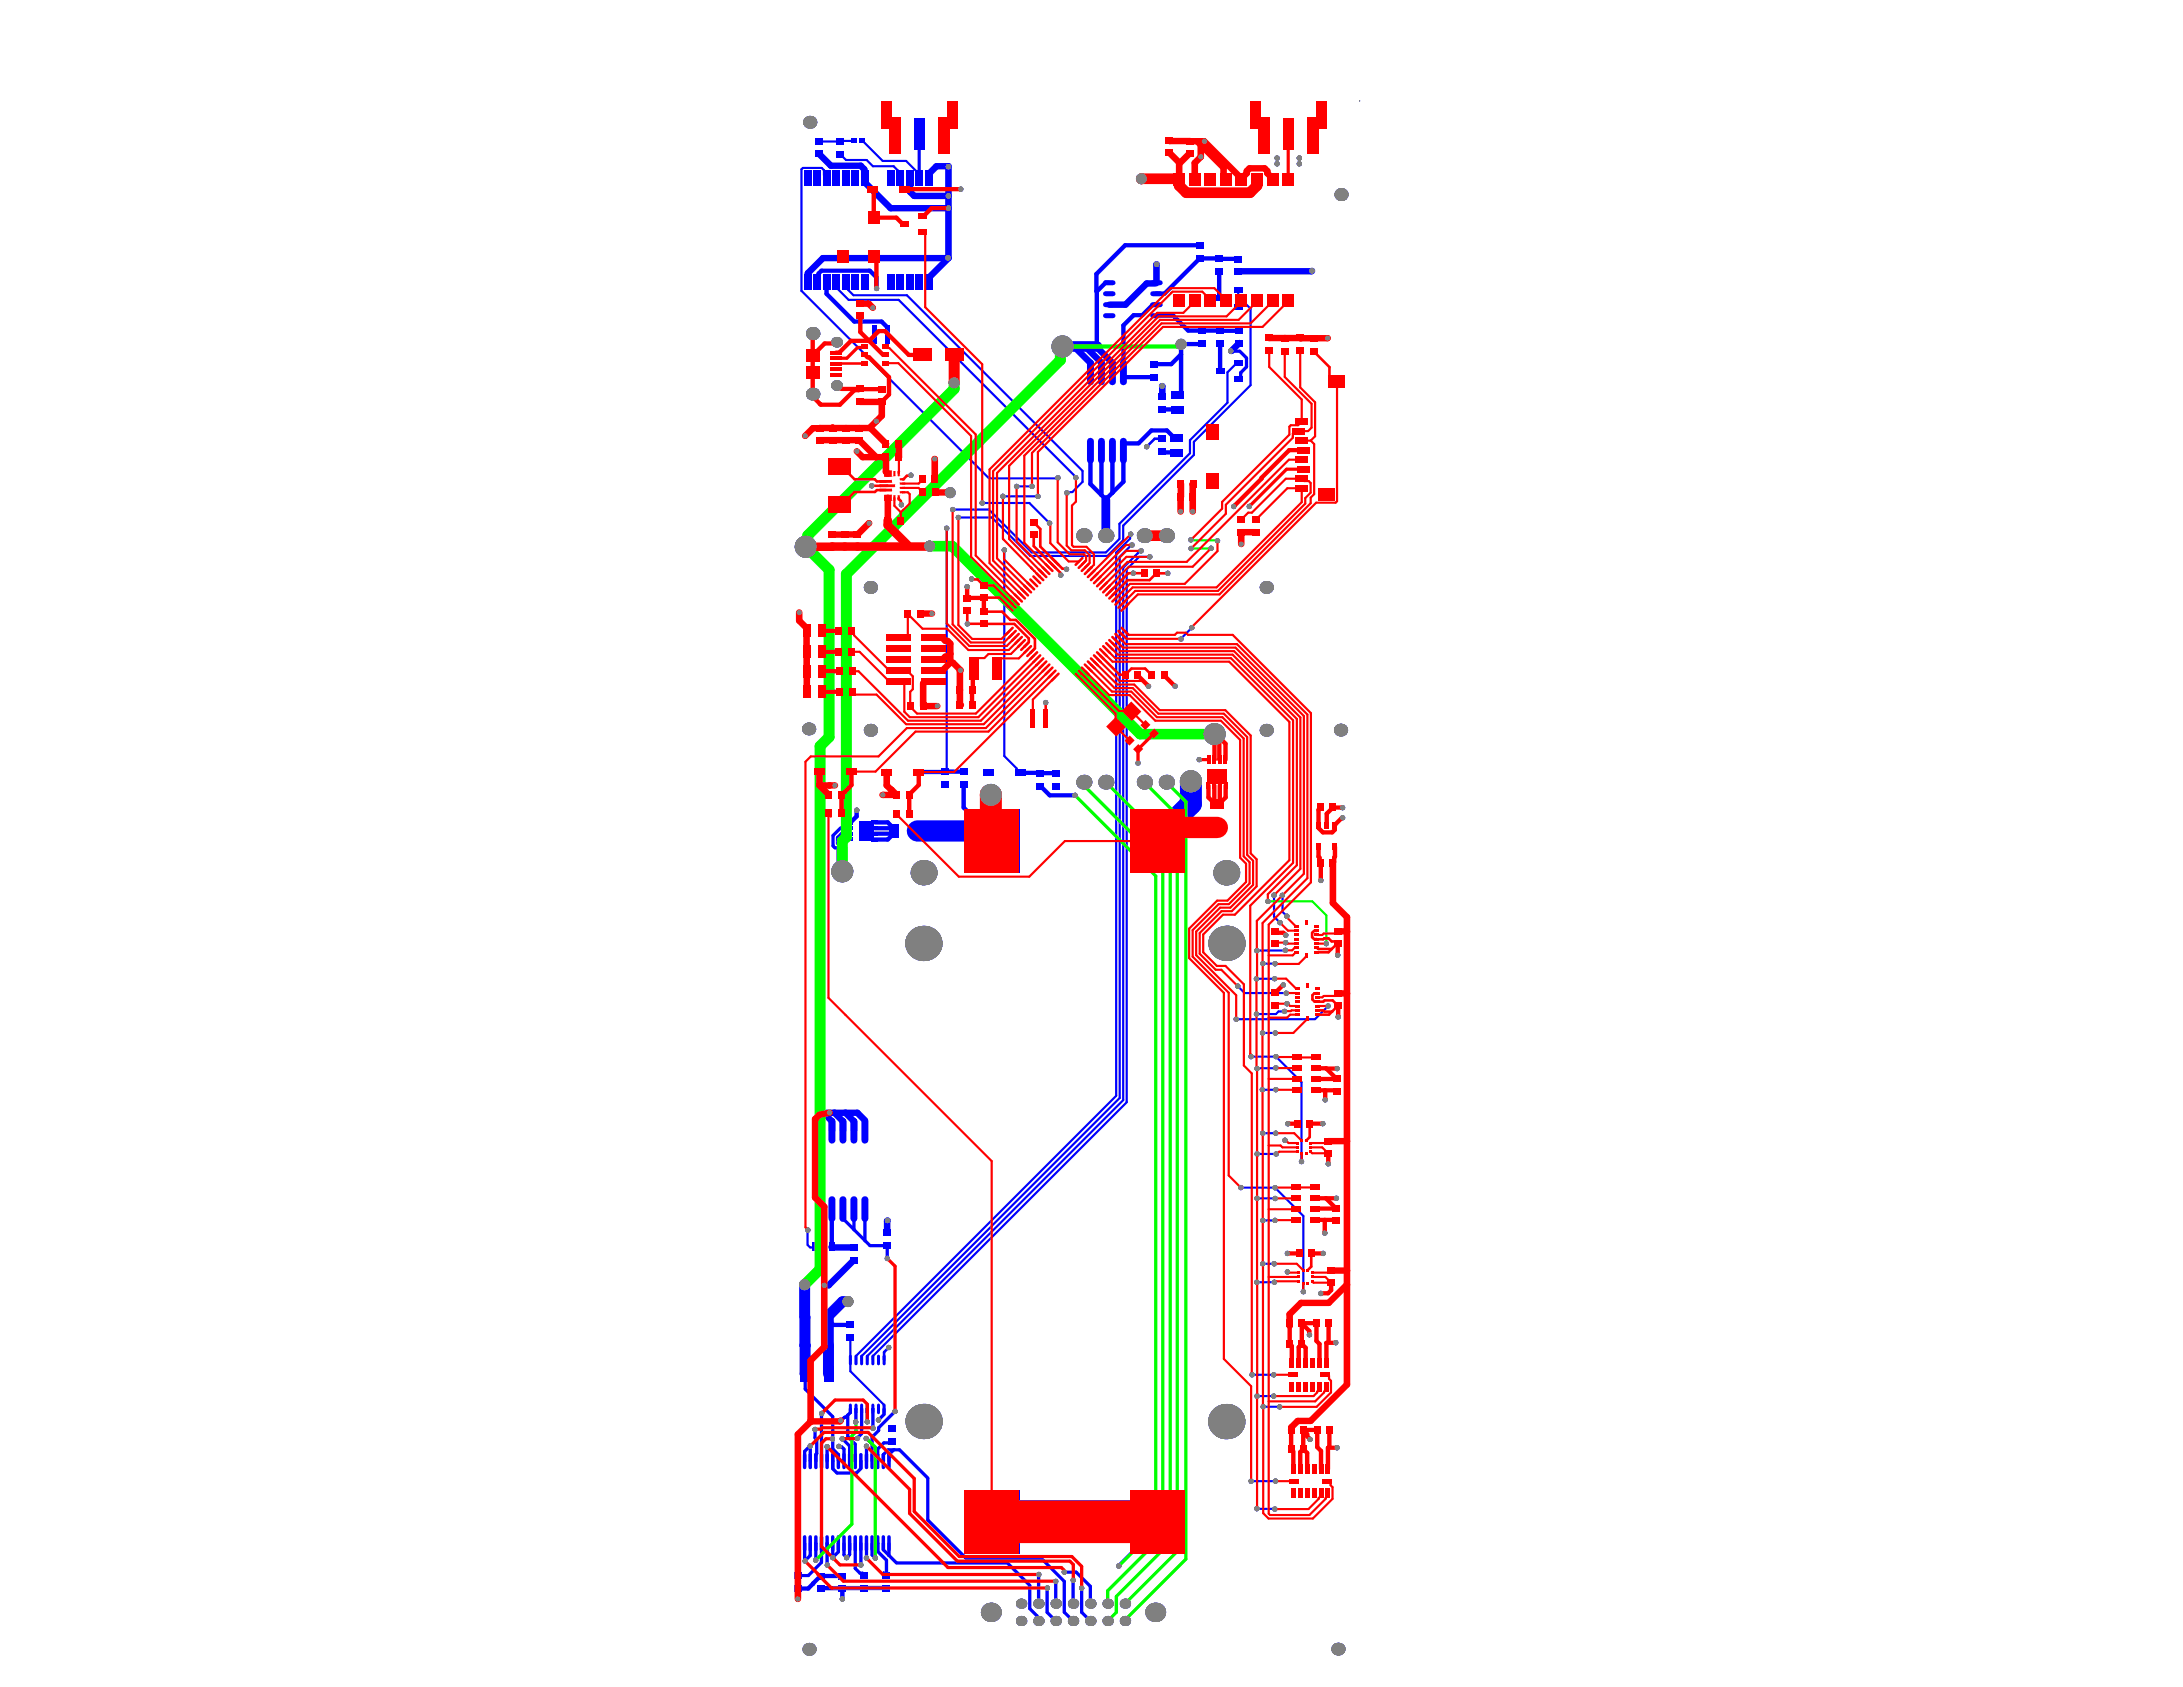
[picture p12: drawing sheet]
<svg xmlns="http://www.w3.org/2000/svg" width="279mm" height="216mm" viewBox="0 0 279 216" stroke-linecap="round" stroke-linejoin="round" font-family="sans-serif">
<circle cx="174" cy="12.9" r="0" fill="none" stroke="#000" stroke-width=".13"/>
<g fill="none" stroke="#00f" stroke-width=".28">
<path d="M107.6 19.8l.7 .7h2.6l.8 .8h2.7l.5 .5v.7l.3 .3M110.4 18l2.6 2.6h3M102.6 37.2l24 24h8.7h.1M107.3 37.1l1.3 1.3h6.4l22.7 22.7M108.6 37.1l.6 .7h6.9l22.5 22.5v1.4l-1.4 1.3h-.5l-.1 .1M158.5 37.9l1.6 1.6v9.8l-7.3 7.2v1.7l-9 9.1v1.8l-2.1 2.1h-9.8l-5-5h-4.2M157.1 47.7v3.8l-4.8 4.8v1.7l-9 9v2l-1.8 1.7h-9.4l-5.5-5.5h-4.7M121.2 67.6v31M125.7 64.4h6l2.6 2.6M128.4 63.5h4.4M128.5 70.4v26.4l1.6 1.5v.3l.3 .3h.2M132.1 62.2l-2 .1"/>
<path d="M132.1 62.2h.1M144.7 68.4h-.1v.5l-1.7 1.8v69.5l-33.3 33.3v.6M144.9 69.7l-1.6 1.6v69.2l-33 33.1v.5M145.6 70.8h.1M146 70.5h-.1l-2.1 2.2v68.1l-32.8 32.8v.5M147.2 71.3h-1.4l-1.6 1.6v68.2l-32.5 32.5v.5M152.5 80.3l-1.3 1.5M163.1 114.6v2.7l.7 .8M164.1 114.6l.1 2.1 .5 .6M158.4 126.2l.9 .9h5.3M160.1 135.2h3.2l3.3 3.3v10.2M160.8 125.3h.1"/>
<path d="M161.6 132.2h1.6M161.6 123.3h.1M161.6 123.3h1.6M163.1 125.2l-2.3 .1M163.3 139.5h-1.7M163.3 136.7l-2.4 .1M164.4 129.4h-.8l-.3 .4h-2.5M164.5 121.6l-3.6 .1M170 128.8l-1.7 1.6h-10.1M170 128.7v.1M103.4 157.4v1.9l.3 .3h.6M158.8 152h.1"/>
<path d="M158.8 152h4.4l3.6 3.6v9.7M160.9 153.4h2.3M160.9 147.7h2.4M161.6 145h1.7M161.6 156.2h.1M161.6 156.2h1.6M163.2 156.2h.1M108.8 171.1h.1M108.8 171.1v4.4l4.3 4.3v.5M160.3 175.9h2.7M160.9 164.1h2.2M160.9 178.7h2.1"/>
<path d="M161.6 161.7h1.5M160.1 189.6h3.2M160.9 193.1h2.3M161.7 180h2.1"/>
</g>
<g fill="none" stroke="#00f" stroke-width=".55">
<path d="M104.6 36.1l.2-.2v-.9l.3-.4h6.2l.9 .9v1.4M148 39h-.5l-1.3 1.3h-1.1l-1.3 1.3v6.1M117.6 98.8h.1M121 98.8h2.3M109.6 103.7v.8l-.7 .8h-.3M109.7 103.7h-.1M133.1 100.6l1.3 1.2h3.2M106.5 154.8v4.8M106 168.6v.3l.6 .7h2.2M106 172.2h.1M106 175.8h.1M148.2 194.7v.6"/>
<path d="M104.1 202.7h.1M105 201.7l-1.6 1.6h-1.2M107.8 203.2h.1M107.8 204.6h.1M107.8 203.2v1.4M113.5 203.2h-5.7M143.2 200.3v.1"/>
</g>
<g fill="none" stroke="#00f" stroke-width=".42">
<path d="M157.5 44.9h1.2l.8 .9v1.2l-.7 .7v.7l-.3 .1M108.3 106h.3M108.6 106h-1l-1 .9v1.4l.3 .2h.9M108.6 106.7h-.9l-.5 .5v.7l.6 .6M108.6 107.4h-.3l-.5 .6v.5M106.5 159.6h-.1M106.5 154.7v.1M107.9 154.7v1.3l2.8 2.8M109.3 154.7v2.7M110.7 158.8l.7 .6h2.1l.1 1.7M110.7 143.4v1.3M110.7 154.7v4.1"/>
<path d="M103.1 175.8v2l3.5 3.5-.1 2.8M103 197.5v2.3M103.7 197.5v1.6l-.7 .7M103.7 187v-1.9l-.7 .6v1.3M103.7 187h.1M104.3 182.9v1.1l.2 .2v1.8l-.1 .2v.8M104.4 197.5v2.2M104.4 197.5h.1M105.1 197.5v2.5l-1.6 1.6h-1.3M105.1 197.5h.1M105.1 187h.1M105.2 180.9l-.1 6.1"/>
<path d="M105.9 185.1v1.9M105.9 197.5v2.8M106.6 184.1v3.9l.5 .5h2.5l.6-.5v-1M106.6 187h.1M106.6 185.4l.7 .8v.8M106.6 197.5v1.5M106.6 199v.3M107.3 197.5v1.1l-.7 .7M107.3 197.5h.1M107.4 185.1l.3 .1 .3 .3v1.5M107.8 184.1l.9 1v1.9M108 197.5v1.5l.4 .3 .3-.3v-1.5"/>
<path d="M108.5 181.1v2.8l1 .9v2.2M108.8 180.3v.5l-.6 .6h-.1l-.5 .4M109.5 197.5v3.2l.6 .6h.3l.2 .3M109.6 180.3l-.1 1.7M110.2 197.5v2.8M110.2 187h.1M110.3 180.3v3.2l-.6 .6M110.9 184.1l.7 .7M110.9 199.4h.1M110.9 197.5v1.9M110.9 197.5h.1M110.9 185.1v1.9"/>
<path d="M110.9 187h.1M110.9 185.1h.1M111 180.3h.1M111 182h.1M111 180.3v1.7M111.6 197.5v1.5l.4 .4M111.7 180.3v2.5M111.7 182.8h.1M112.3 197.5h.1M112.3 197.5v1.1l1.2 1.1v1.9M113.1 187v-.8l.6-.7h1.4l3.6 3.7v5.3l4.9 4.9h9.7l2.9 3v3.9l1.1 1.1M113.1 197.5v.8l1.6 1.7h14.2l2.9 2.9v3l.9 .9v.5l.2 .1"/>
<path d="M113.1 180.3v.7l-.7 .7M113.8 197.5v1.6M114.2 184.4l-.2 .3h-.9l-.8 .7v1.6M114.4 185.5l-.6 .7v.8M114.6 180.6l-2.1 2.1v.4l-.9 .8v3.1M148.2 195.3l-5 5M102.2 203.3l-.1 1.3M133 201.5l-.1 3.7M134.1 203.2l-.1 3.2 1.1 1M135.1 202.4v2.8M136.2 201.2h1.5l1.9 1.8v2.2M137.3 205.2h.1"/>
<path d="M137.4 202.2l-.1 3M138.4 203.2v3.1l1.2 1.1"/>
</g>
<path d="M148.7 56.2h-.9l-1 1M113.7 172.5l-.5 .5v1.1" fill="none" stroke="#00f" stroke-width=".33"/>
<path d="M107.8 108.5v3M103 164.4v3.9M103 168.6h.1M103 168.6l.1 7.2M103 172.2h.1M106 168.9v3.3M106 172.2v3.6M108.5 166.6h-.7l-1.8 1.8v.2" fill="none" stroke="#00f" stroke-width="1.4"/>
<path d="M141.5 63.9v4.7" fill="none" stroke="#00f" stroke-width="1.1"/>
<g fill="none" stroke="#00f" stroke-width=".83">
<path d="M104.8 19.7l1.5 1.5h3.9l.4 .5 .1 1.6 3.3 3.3h7.4M116.4 22.8l.1 1.7 .5 .6h4.4M118.9 22.8v-.6l1-.9h1.5v11.7M121.4 33h-16.1l-1.9 2v1.1M121.4 33l-2.5 2.6v.5M147.9 36.3h-1.1l-2.8 2.7h-2M148 33.8v2.4M167.9 34.7h-9.5M148.7 49.4l.1 1.3M158.6 43.9l-1 1M106.4 159.6l2.9 .1M106.8 142.4l1.1 1.1v1.2"/>
<path d="M108.2 142.4l1.1 1.1v1.2M110.7 143.4l-1-1h-4.3l1.1 1.1v1.2M113.6 156.2l-.1 1.6M109.3 161.3l-3.2 3.2h-.6"/>
</g>
<path d="M152.4 100v2.9l-4.2 4.2v.5" fill="none" stroke="#00f" stroke-width="2.8"/>
<g fill="#00f">
<circle cx="113.5" cy="203.2" r=".28"/>
<circle cx="110.6" cy="203.2" r=".28"/>
</g>
<g fill="none" stroke="#00f" stroke-width=".55">
<path d="M105.8 36.1v1.5l3.5 3.6h3.5l.8 .7v.9M105.8 36.1h.1M140.4 37.3v7M142 36.2h-.5l-1.1 1.1M153.6 33.1h.1M153.6 31.4h-9.6l-3.7 3.7 .1 2.2M156 34.8v3.3l.2 .1M158.4 33.2l-4.8-.2-4.5 4.6h-1.1M141 57.7v5.7M142.4 57.7v5.4M143.8 47.7v.4l.1 .2h3.8M148 40.4h2.2l1.9 1.9 6.5 .1"/>
<path d="M148.7 57.8v.1h1.9v.1M148.8 52.4h1.9M150.3 56l-.9-.9h-2l-1.7 1.6h-1.8l-.1 .2v4.8l-2.3 2.2-1.9-2v-4.2M150.3 56h.3M151.2 45.3l-1.3 1.3h-2.2M153.9 44l-2.7 .1v6.2l-.2 .2h-.3M156.2 44v3.4l.1 .1M117.6 98.8h3.3M123.3 98.7v.1M130.6 98.9h4.6M135.2 98.9h.1M111.9 105.2h1.7l.8 .8v.6l-.8 .8h-1.7"/>
<path d="M111.9 106h2.2l.3 .3M114.4 106.4l-.3 .3h-2.2M123.3 100.4v2.9l3.8 3.8v.5M105 203.2h2.8M105 201.7h2.8"/>
</g>
<path d="M109.3 18l-4.5 .1M110.4 18h.1M105.8 22.8l-.3-.3v-.7l-.3-.3h-2.4l-.2 .2v15.5M107 36.1l.3 .3v.7M108.2 36.1l.4 .3v.7M116 20.6l1.6 1.7M117.6 22.3h.1M117.6 22.3v.5M158.5 37.1v.8M158.5 46.4h-.2l-1.2 1.3M121.2 98.6l-.3 .2M113.1 201.2l.4 .4" fill="none" stroke="#00f" stroke-width=".28"/>
<path d="M136 44.3h4.4" fill="none" stroke="#00f" stroke-width="1.4"/>
<path d="M117.6 17.2h.1M136 44.3l.4 .4M137.8 44.7l1.8 1.7v1.3M139.3 44.7l1.7 1.7v1.3M140.7 44.7l1.7 1.7v1.3" fill="none" stroke="#00f" stroke-width=".83"/>
<path d="M117.5 106.3h8.3l1.3 1.3" fill="none" stroke="#00f" stroke-width="2.8"/>
<path d="M127.1 194.7h21.1" fill="none" stroke="#00f" stroke-width="5.5"/>
<path d="M117.6 17.2v5.1" fill="none" stroke="#00f" stroke-width=".4"/>
<g fill="#808080">
<circle cx="163.5" cy="21" r=".34"/>
<circle cx="163.5" cy="20.2" r=".34"/>
<circle cx="166.3" cy="21" r=".34"/>
<circle cx="166.3" cy="20.2" r=".34"/>
<circle cx="169.1" cy="13.5" r=".38"/>
<circle cx="169.1" cy="14.6" r=".38"/>
<circle cx="160.7" cy="14.6" r=".38"/>
<circle cx="160.7" cy="13.5" r=".38"/>
<circle cx="161.8" cy="15.9" r=".38"/>
<circle cx="161.8" cy="18.1" r=".38"/>
<circle cx="161.8" cy="19.2" r=".38"/>
<circle cx="168" cy="19.2" r=".38"/>
<circle cx="168" cy="18.1" r=".38"/>
<circle cx="168" cy="17" r=".38"/>
<circle cx="168" cy="15.9" r=".38"/>
<circle cx="161.8" cy="17" r=".38"/>
<circle cx="169.1" cy="15.8" r=".38"/>
<circle cx="160.7" cy="15.8" r=".38"/>
<circle cx="152.5" cy="80.3" r=".34"/>
<circle cx="151.2" cy="81.8" r=".34"/>
<circle cx="160.1" cy="189.6" r=".34"/>
<circle cx="160.9" cy="178.7" r=".34"/>
<circle cx="158.2" cy="130.4" r=".34"/>
<circle cx="158.4" cy="126.2" r=".34"/>
<circle cx="163" cy="178.7" r=".34"/>
<circle cx="163.3" cy="189.6" r=".34"/>
<circle cx="160.9" cy="193.1" r=".34"/>
<circle cx="161.7" cy="180" r=".34"/>
<circle cx="161.6" cy="161.7" r=".34"/>
<circle cx="161.6" cy="156.2" r=".34"/>
<circle cx="164.8" cy="162.8" r=".34"/>
<circle cx="160.3" cy="175.9" r=".34"/>
<circle cx="160.9" cy="164.1" r=".34"/>
<circle cx="163.2" cy="156.2" r=".34"/>
<circle cx="163.2" cy="153.4" r=".34"/>
<circle cx="163.2" cy="152" r=".34"/>
<circle cx="160.9" cy="153.4" r=".34"/>
<circle cx="161.6" cy="145" r=".34"/>
<circle cx="161.6" cy="139.5" r=".34"/>
<circle cx="161.6" cy="132.2" r=".34"/>
<circle cx="161.6" cy="123.3" r=".34"/>
<circle cx="160.9" cy="136.8" r=".34"/>
<circle cx="170" cy="128.7" r=".34"/>
<circle cx="164.4" cy="129.4" r=".34"/>
<circle cx="164.7" cy="128.5" r=".34"/>
<circle cx="164.5" cy="121.6" r=".34"/>
<circle cx="164.5" cy="120.6" r=".34"/>
<circle cx="163.2" cy="123.3" r=".34"/>
<circle cx="163.1" cy="125.2" r=".34"/>
<circle cx="163.2" cy="193.1" r=".34"/>
<circle cx="160.9" cy="121.7" r=".34"/>
<circle cx="163.8" cy="180" r=".34"/>
<circle cx="163" cy="175.9" r=".34"/>
<circle cx="160.8" cy="129.8" r=".34"/>
<circle cx="160.8" cy="125.3" r=".34"/>
<circle cx="164.1" cy="114.6" r=".34"/>
<circle cx="163.8" cy="118.1" r=".34"/>
<circle cx="164.6" cy="119.7" r=".34"/>
<circle cx="163.1" cy="114.6" r=".34"/>
<circle cx="163.1" cy="164.1" r=".34"/>
<circle cx="163.1" cy="161.7" r=".34"/>
<circle cx="160.9" cy="147.7" r=".34"/>
<circle cx="163.3" cy="147.7" r=".34"/>
<circle cx="163.3" cy="145" r=".34"/>
<circle cx="163.3" cy="139.5" r=".34"/>
<circle cx="163.3" cy="136.7" r=".34"/>
<circle cx="163.3" cy="135.2" r=".34"/>
<circle cx="163.2" cy="132.2" r=".34"/>
<circle cx="160.1" cy="135.2" r=".34"/>
<circle cx="158.8" cy="152" r=".34"/>
<circle cx="162.3" cy="115.4" r=".34"/>
<circle cx="164.7" cy="117.3" r=".34"/>
<circle cx="171.8" cy="103.4" r=".34"/>
<circle cx="171.8" cy="104.7" r=".34"/>
<circle cx="107.8" cy="204.6" r=".34"/>
<circle cx="134.1" cy="203.2" r=".34"/>
<circle cx="164.6" cy="127.1" r=".34"/>
<circle cx="169.8" cy="120.8" r=".34"/>
<circle cx="155" cy="70.2" r=".34"/>
<circle cx="155.8" cy="69.2" r=".34"/>
<circle cx="164.5" cy="145.9" r=".34"/>
<circle cx="146.8" cy="57.2" r=".34"/>
<circle cx="106.9" cy="100.5" r=".34"/>
<circle cx="107.8" cy="111.5" r="1.41"/>
<circle cx="136.5" cy="72.9" r=".34"/>
<circle cx="135.8" cy="73.6" r=".34"/>
<circle cx="121.8" cy="15.8" r=".38"/>
<circle cx="113.4" cy="15.8" r=".38"/>
<circle cx="120.8" cy="17" r=".38"/>
<circle cx="114.5" cy="15.9" r=".38"/>
<circle cx="114.5" cy="17" r=".38"/>
<circle cx="114.5" cy="18.1" r=".38"/>
<circle cx="114.5" cy="19.2" r=".38"/>
<circle cx="120.8" cy="19.2" r=".38"/>
<circle cx="120.8" cy="18.1" r=".38"/>
<circle cx="120.8" cy="15.9" r=".38"/>
<circle cx="121.8" cy="13.5" r=".38"/>
<circle cx="121.8" cy="14.6" r=".38"/>
<circle cx="113.4" cy="14.6" r=".38"/>
<circle cx="113.4" cy="13.5" r=".38"/>
<circle cx="119" cy="69.9" r=".7"/>
<circle cx="103.1" cy="70" r="1.41"/>
<circle cx="125.7" cy="64.4" r=".34"/>
<circle cx="132.8" cy="63.5" r=".34"/>
<circle cx="128.4" cy="63.5" r=".34"/>
<circle cx="130.1" cy="62.3" r=".34"/>
<circle cx="132.1" cy="62.2" r=".34"/>
<circle cx="135.4" cy="61.2" r=".34"/>
<circle cx="144.7" cy="68.4" r=".34"/>
<circle cx="123.8" cy="75.1" r=".34"/>
<circle cx="124.4" cy="74.1" r=".34"/>
<circle cx="146.1" cy="22.9" r=".7"/>
<circle cx="159.9" cy="64.8" r=".34"/>
<circle cx="157.9" cy="64.8" r=".34"/>
<circle cx="123" cy="24.2" r=".34"/>
<circle cx="121.4" cy="25.1" r=".34"/>
<circle cx="145.1" cy="73.4" r=".34"/>
<circle cx="104.3" cy="182.9" r=".34"/>
<circle cx="109.5" cy="182" r=".34"/>
<circle cx="111" cy="182" r=".34"/>
<circle cx="106.5" cy="184.1" r=".34"/>
<circle cx="107.8" cy="184.1" r=".34"/>
<circle cx="107.6" cy="181.8" r=".34"/>
<circle cx="103" cy="199.8" r=".34"/>
<circle cx="103" cy="164.4" r=".7"/>
<circle cx="105.5" cy="164.5" r=".34"/>
<circle cx="109.7" cy="103.7" r=".34"/>
<circle cx="106.2" cy="142.4" r=".34"/>
<circle cx="102.3" cy="78.4" r=".34"/>
<circle cx="103.4" cy="157.4" r=".34"/>
<circle cx="150.4" cy="87.8" r=".34"/>
<circle cx="147" cy="87.8" r=".34"/>
<circle cx="137.6" cy="101.8" r=".34"/>
<circle cx="148.7" cy="49.4" r=".34"/>
<circle cx="121.6" cy="63.1" r=".7"/>
<circle cx="152.4" cy="69.1" r=".34"/>
<circle cx="152.4" cy="70.2" r=".34"/>
<circle cx="147.2" cy="71.3" r=".34"/>
<circle cx="149.5" cy="73.4" r=".34"/>
<circle cx="112.2" cy="36.9" r=".34"/>
<circle cx="111.6" cy="62.2" r=".34"/>
<circle cx="115.4" cy="64.6" r=".34"/>
<circle cx="116.6" cy="60.8" r=".34"/>
<circle cx="133.8" cy="89.9" r=".34"/>
<circle cx="123.8" cy="79.8" r=".34"/>
<circle cx="152.4" cy="100" r="1.41"/>
<circle cx="126.8" cy="101.7" r="1.41"/>
<circle cx="169.6" cy="140.7" r=".34"/>
<circle cx="169.3" cy="143.8" r=".34"/>
<circle cx="169.6" cy="157.8" r=".34"/>
<circle cx="169.4" cy="160.4" r=".34"/>
<circle cx="171" cy="171.8" r=".34"/>
<circle cx="171.1" cy="185.3" r=".34"/>
<circle cx="113.7" cy="172.5" r=".34"/>
<circle cx="113.6" cy="156.2" r=".34"/>
<circle cx="113" cy="101.7" r=".34"/>
<circle cx="158.9" cy="69.6" r=".34"/>
<circle cx="151.1" cy="65.5" r=".34"/>
<circle cx="169.9" cy="43.3" r=".34"/>
<circle cx="111.7" cy="39.4" r=".34"/>
<circle cx="109.7" cy="57.8" r=".34"/>
<circle cx="119.3" cy="78.5" r=".34"/>
<circle cx="120" cy="90.3" r=".34"/>
<circle cx="122.9" cy="85.8" r=".34"/>
<circle cx="108.5" cy="166.6" r=".7"/>
<circle cx="112.4" cy="181.7" r=".34"/>
<circle cx="107.4" cy="185.1" r=".34"/>
<circle cx="109.7" cy="184.1" r=".34"/>
<circle cx="108.4" cy="199.3" r=".34"/>
<circle cx="167.7" cy="184.2" r=".34"/>
<circle cx="167.6" cy="170.8" r=".34"/>
<circle cx="164.8" cy="160.4" r=".34"/>
<circle cx="169" cy="165.5" r=".34"/>
<circle cx="171" cy="153.4" r=".34"/>
<circle cx="164.8" cy="143.8" r=".34"/>
<circle cx="170" cy="148.9" r=".34"/>
<circle cx="171.1" cy="136.8" r=".34"/>
<circle cx="164.2" cy="126.1" r=".34"/>
<circle cx="171.3" cy="130.1" r=".34"/>
<circle cx="171.2" cy="122.2" r=".34"/>
<circle cx="169" cy="112.7" r=".34"/>
<circle cx="153.5" cy="97.2" r=".34"/>
<circle cx="145.7" cy="97.7" r=".34"/>
<circle cx="152.7" cy="65.5" r=".34"/>
<circle cx="157.5" cy="44.9" r=".34"/>
<circle cx="167.9" cy="34.7" r=".34"/>
<circle cx="148" cy="33.8" r=".34"/>
<circle cx="119.6" cy="58.7" r=".34"/>
<circle cx="112.2" cy="53.9" r=".34"/>
<circle cx="103" cy="55.8" r=".34"/>
<circle cx="111.2" cy="67" r=".34"/>
<circle cx="166.8" cy="165.3" r=".34"/>
<circle cx="166.6" cy="148.7" r=".34"/>
<circle cx="155.5" cy="94" r="1.41"/>
<circle cx="153.7" cy="20.1" r=".34"/>
<circle cx="154.2" cy="18.1" r=".34"/>
<circle cx="121.3" cy="33" r=".34"/>
<circle cx="121.4" cy="21.3" r=".34"/>
<circle cx="121.4" cy="26.6" r=".34"/>
<circle cx="113.6" cy="161.1" r=".34"/>
<circle cx="114.6" cy="180.6" r=".34"/>
<circle cx="144.9" cy="69.7" r=".34"/>
<circle cx="146" cy="70.5" r=".34"/>
<circle cx="136.6" cy="63.1" r=".34"/>
<circle cx="137.7" cy="61.1" r=".34"/>
<circle cx="143.2" cy="200.4" r=".34"/>
<circle cx="103.7" cy="185.1" r=".34"/>
<circle cx="111.7" cy="182.8" r=".34"/>
<circle cx="136.2" cy="201.2" r=".34"/>
<circle cx="137.4" cy="202.2" r=".34"/>
<circle cx="138.4" cy="203.2" r=".34"/>
<circle cx="133" cy="201.5" r=".34"/>
<circle cx="135.1" cy="202.4" r=".34"/>
<circle cx="102.1" cy="204.6" r=".34"/>
<circle cx="104.4" cy="199.7" r=".34"/>
<circle cx="105.2" cy="180.9" r=".34"/>
<circle cx="110.2" cy="200.3" r=".34"/>
<circle cx="110.9" cy="199.4" r=".34"/>
<circle cx="110.9" cy="184.1" r=".34"/>
<circle cx="110.9" cy="185.1" r=".34"/>
<circle cx="106.6" cy="199.3" r=".34"/>
<circle cx="112" cy="199.4" r=".34"/>
<circle cx="105.9" cy="185.1" r=".34"/>
<circle cx="105.9" cy="200.3" r=".34"/>
<circle cx="128.5" cy="70.4" r=".34"/>
<circle cx="122.7" cy="66.2" r=".34"/>
<circle cx="121.9" cy="65.2" r=".34"/>
<circle cx="121.2" cy="67.6" r=".34"/>
<circle cx="122.1" cy="49" r=".7"/>
<circle cx="151.2" cy="44.1" r=".7"/>
<circle cx="134.3" cy="67" r=".34"/>
<circle cx="136" cy="44.3" r="1.41"/>
<circle cx="111.4" cy="93.5" r=".83"/>
<circle cx="111.4" cy="75.2" r=".83"/>
<circle cx="138.7" cy="68.6" r=".95"/>
<circle cx="141.5" cy="68.6" r=".95"/>
<circle cx="146.5" cy="68.6" r=".95"/>
<circle cx="149.3" cy="100.1" r=".95"/>
<circle cx="156.9" cy="111.7" r="1.64"/>
<circle cx="157" cy="120.7" r="2.29"/>
<circle cx="149.3" cy="68.6" r=".95"/>
<circle cx="162.1" cy="93.5" r=".83"/>
<circle cx="162.1" cy="75.2" r=".83"/>
<circle cx="171.6" cy="93.4" r=".83"/>
<circle cx="103.5" cy="93.3" r=".83"/>
<circle cx="141.5" cy="100.1" r=".95"/>
<circle cx="118.2" cy="120.7" r="2.29"/>
<circle cx="118.2" cy="111.7" r="1.64"/>
<circle cx="138.7" cy="100.1" r=".95"/>
<circle cx="146.5" cy="100.1" r=".95"/>
<circle cx="107.1" cy="43.8" r=".68"/>
<circle cx="104" cy="42.7" r=".85"/>
<circle cx="107.1" cy="49.3" r=".68"/>
<circle cx="104" cy="50.4" r=".85"/>
<circle cx="171.6" cy="24.9" r=".83"/>
<circle cx="103.6" cy="15.6" r=".83"/>
<circle cx="103.5" cy="211.1" r=".83"/>
<circle cx="130.7" cy="205.2" r=".65"/>
<circle cx="135.1" cy="205.2" r=".65"/>
<circle cx="132.9" cy="205.2" r=".65"/>
<circle cx="132.9" cy="207.4" r=".65"/>
<circle cx="130.7" cy="207.4" r=".65"/>
<circle cx="126.8" cy="206.3" r="1.25"/>
<circle cx="135.1" cy="207.4" r=".65"/>
<circle cx="118.2" cy="181.9" r="2.29"/>
<circle cx="156.9" cy="181.9" r="2.29"/>
<circle cx="171.2" cy="211" r=".83"/>
<circle cx="141.8" cy="207.4" r=".65"/>
<circle cx="144" cy="207.4" r=".65"/>
<circle cx="139.6" cy="207.4" r=".65"/>
<circle cx="137.3" cy="207.4" r=".65"/>
<circle cx="137.3" cy="205.2" r=".65"/>
<circle cx="139.6" cy="205.2" r=".65"/>
<circle cx="144" cy="205.2" r=".65"/>
<circle cx="147.9" cy="206.3" r="1.25"/>
<circle cx="141.8" cy="205.2" r=".65"/>
</g>
<g fill="none" stroke="#00f" stroke-width=".38">
<path d="M108.8 173.6v.9M108.8 179.8v1M109.6 173.6v.9M109.6 179.8v1M110.3 173.6v.9M110.3 179.8v1M111 173.6v.9M111 179.8v1M111.7 173.6v.9M111.7 179.8v1M112.4 173.6v.9M112.4 179.8v1"/>
<path d="M113.2 173.6v.9M113.2 179.8v1"/>
</g>
<g fill="#00f">
<path d="M168.4 12.9h1.4v3.6h-1.4z" fill-rule="evenodd"/>
<path d="M160 12.9h1.4v3.6h-1.4z" fill-rule="evenodd"/>
<path d="M161 15h1.5v4.7h-1.5z" fill-rule="evenodd"/>
<path d="M167.3 15h1.5v4.7h-1.5z" fill-rule="evenodd"/>
<path d="M112.7 12.9h1.4v3.6h-1.4z" fill-rule="evenodd"/>
<path d="M121.1 12.9h1.5v3.6h-1.5z" fill-rule="evenodd"/>
<path d="M120 15h1.5v4.7h-1.5z" fill-rule="evenodd"/>
<path d="M116.9 15.2h1.4v3.9h-1.4z" fill-rule="evenodd"/>
<path d="M113.8 15h1.4v4.7h-1.4z" fill-rule="evenodd"/>
<path d="M111.5 105.8h.9v.4h-.9z" fill-rule="evenodd"/>
<path d="M111.5 105h.9v.5h-.9z" fill-rule="evenodd"/>
<path d="M111.5 106.5h.9v.4h-.9z" fill-rule="evenodd"/>
<path d="M111.5 107.2h.9v.5h-.9z" fill-rule="evenodd"/>
<path d="M108.1 105h1.1v.5h-1.1z" fill-rule="evenodd"/>
<path d="M108.1 105.8h1.1v.4h-1.1z" fill-rule="evenodd"/>
<path d="M108.1 106.5h1.1v.4h-1.1z" fill-rule="evenodd"/>
<path d="M108.1 107.2h1.1v.4h-1.1z" fill-rule="evenodd"/>
<path d="M109.9 105.1h1.9v2.5h-1.9z" fill-rule="evenodd"/>
<path d="M112.8 98.4h1.3v.8h-1.3z" fill-rule="evenodd"/>
<path d="M116.9 98.4h1.3v.8h-1.3z" fill-rule="evenodd"/>
<path d="M118.4 35.1h.9v2h-.9z" fill-rule="evenodd"/>
<path d="M117.2 35.1h.9v2h-.9z" fill-rule="evenodd"/>
<path d="M116 35.1h.9v2h-.9z" fill-rule="evenodd"/>
<path d="M114.7 35.1h1v2h-1z" fill-rule="evenodd"/>
<path d="M113.5 35.1h1v2h-1z" fill-rule="evenodd"/>
<path d="M110.2 35.1h.9v2h-.9z" fill-rule="evenodd"/>
<path d="M109 35.1h.9v2h-.9z" fill-rule="evenodd"/>
<path d="M107.8 35.1h.9v2h-.9z" fill-rule="evenodd"/>
<path d="M106.5 35.1h1v2h-1z" fill-rule="evenodd"/>
<path d="M105.3 35.1h1v2h-1z" fill-rule="evenodd"/>
<path d="M104.1 35.1h.9v2h-.9z" fill-rule="evenodd"/>
<path d="M102.9 21.8h.9v2h-.9z" fill-rule="evenodd"/>
<path d="M102.9 35.1h.9v2h-.9z" fill-rule="evenodd"/>
<path d="M104.1 21.8h.9v2h-.9z" fill-rule="evenodd"/>
<path d="M105.3 21.8h1v2h-1z" fill-rule="evenodd"/>
<path d="M106.5 21.8h1v2h-1z" fill-rule="evenodd"/>
<path d="M107.8 21.8h.9v2h-.9z" fill-rule="evenodd"/>
<path d="M109 21.8h.9v2h-.9z" fill-rule="evenodd"/>
<path d="M110.2 21.8h.9v2h-.9z" fill-rule="evenodd"/>
<path d="M113.5 21.8h1v2h-1z" fill-rule="evenodd"/>
<path d="M114.7 21.8h1v2h-1z" fill-rule="evenodd"/>
<path d="M116 21.8h.9v2h-.9z" fill-rule="evenodd"/>
<path d="M117.2 21.8h.9v2h-.9z" fill-rule="evenodd"/>
<path d="M118.4 21.8h.9v2h-.9z" fill-rule="evenodd"/>
<path d="M158 46.1h1.1v.6h-1.1z" fill-rule="evenodd"/>
<path d="M158 48.2h1.1v.6h-1.1z" fill-rule="evenodd"/>
<path d="M155.7 47.1h1.1v.7h-1.1z" fill-rule="evenodd"/>
</g>
<path d="M141.5 39h.9M141.5 37.6h.9M141.5 36.2h.9M147.5 39h1M147.5 37.6h1M147.5 36.2h1M141.5 40.4h.9M147.5 40.4h1" fill="none" stroke="#00f" stroke-width=".65"/>
<g fill="#00f">
<path d="M113.3 41.6h.5v2.3h-.5z" fill-rule="evenodd"/>
<path d="M111.6 41.6h.6v2.3h-.6z" fill-rule="evenodd"/>
<path d="M102.4 174.9h1.3v1.9h-1.3z" fill-rule="evenodd"/>
<path d="M105.4 174.9h1.3v1.9h-1.3z" fill-rule="evenodd"/>
<path d="M105.4 167.6h1.2v2h-1.2z" fill-rule="evenodd"/>
<path d="M102.4 167.6h1.2v2h-1.2z" fill-rule="evenodd"/>
<path d="M105.4 171.2h1.2v2h-1.2z" fill-rule="evenodd"/>
<path d="M102.4 171.2h1.2v2h-1.2z" fill-rule="evenodd"/>
<path d="M134.7 100.2h1v.8h-1z" fill-rule="evenodd"/>
<path d="M134.7 98.5h1v.9h-1z" fill-rule="evenodd"/>
<path d="M125.9 98.5h1.3v.7h-1.3z" fill-rule="evenodd"/>
<path d="M130 98.5h1.3v.7h-1.3z" fill-rule="evenodd"/>
<path d="M132.6 98.5h1v.9h-1z" fill-rule="evenodd"/>
<path d="M132.6 100.2h1v.9h-1z" fill-rule="evenodd"/>
<path d="M158 34.3h.9v.9h-.9z" fill-rule="evenodd"/>
<path d="M158 32.7h.9v.9h-.9z" fill-rule="evenodd"/>
<path d="M155.5 34.3h1v.9h-1z" fill-rule="evenodd"/>
<path d="M155.5 32.7h1v.8h-1z" fill-rule="evenodd"/>
<path d="M153.1 32.6h1v.9h-1z" fill-rule="evenodd"/>
<path d="M153.1 30.9h1v.9h-1z" fill-rule="evenodd"/>
<path d="M158 36.8h1v.7h-1z" fill-rule="evenodd"/>
<path d="M158 38.9h1v.7h-1z" fill-rule="evenodd"/>
<path d="M155.7 37.8h1v.7h-1z" fill-rule="evenodd"/>
<path d="M158.2 43.5h.9v.9h-.9z" fill-rule="evenodd"/>
<path d="M158.2 41.9h.9v.9h-.9z" fill-rule="evenodd"/>
<path d="M155.7 41.9h1v.9h-1z" fill-rule="evenodd"/>
<path d="M155.7 43.5h1v.9h-1z" fill-rule="evenodd"/>
<path d="M147.2 46.2h1v.8h-1z" fill-rule="evenodd"/>
<path d="M147.2 47.8h1v.9h-1z" fill-rule="evenodd"/>
<path d="M153.3 43.5h1v.9h-1z" fill-rule="evenodd"/>
<path d="M153.3 41.9h1v.8h-1z" fill-rule="evenodd"/>
<path d="M122.8 98.3h1v.9h-1z" fill-rule="evenodd"/>
<path d="M122.8 100h1v.8h-1z" fill-rule="evenodd"/>
<path d="M120.4 100h1v.9h-1z" fill-rule="evenodd"/>
<path d="M120.4 98.3h1v.9h-1z" fill-rule="evenodd"/>
<path d="M110 17.7h.7v.6h-.7z" fill-rule="evenodd"/>
<path d="M108.9 17.7h.8v.6h-.8z" fill-rule="evenodd"/>
</g>
<path d="M139.6 46.4v2.5M139.6 56.5v2.4M141 46.4v2.5M141 56.5v2.4M142.4 46.4v2.5M142.4 56.5v2.4M143.8 46.4v2.5M143.8 56.5v2.4" fill="none" stroke="#00f" stroke-width=".87"/>
<g fill="none" stroke="#00f" stroke-width=".44">
<path d="M103 186.2v1.6M103 196.7v1.6M103.7 186.2v1.6M103.7 196.7v1.6M104.4 186.2v1.6M104.4 196.7v1.6M105.1 186.2v1.6M105.1 196.7v1.6M105.9 186.2v1.6M105.9 196.7v1.6M106.6 186.2v1.6M106.6 196.7v1.6"/>
<path d="M107.3 186.2v1.6M107.3 196.7v1.6M108 186.2v1.6M108 196.7v1.6M108.7 186.2v1.6M108.7 196.7v1.6M109.5 186.2v1.6M109.5 196.7v1.6M110.2 186.2v1.6M110.2 196.7v1.6M110.9 186.2v1.6M110.9 196.7v1.6"/>
<path d="M111.6 186.2v1.6M111.6 196.7v1.6M112.3 186.2v1.6M112.3 196.7v1.6M113.1 186.2v1.6M113.1 196.7v1.6M113.8 186.2v1.6M113.8 196.7v1.6"/>
</g>
<g fill="#00f">
<path d="M123.6 103.6h7v8.1h-7z" fill-rule="evenodd"/>
<path d="M123.6 190.7h7v8.1h-7z" fill-rule="evenodd"/>
<path d="M144.7 103.6h7.1v8.1h-7.1z" fill-rule="evenodd"/>
<path d="M144.7 190.7h7.1v8.1h-7.1z" fill-rule="evenodd"/>
<path d="M108.8 160.9h1v.9h-1z" fill-rule="evenodd"/>
<path d="M108.8 159.2h1v.9h-1z" fill-rule="evenodd"/>
<path d="M105 161.3h.7v1.1h-.7z" fill-rule="evenodd"/>
<path d="M106.1 159.1h.7v1h-.7z" fill-rule="evenodd"/>
<path d="M104 159.1h.7v1h-.7z" fill-rule="evenodd"/>
<path d="M108.3 170.7h1v.9h-1z" fill-rule="evenodd"/>
<path d="M108.3 169.1h1v.9h-1z" fill-rule="evenodd"/>
<path d="M113.7 182.3h1v.9h-1z" fill-rule="evenodd"/>
<path d="M113.7 184h1v.9h-1z" fill-rule="evenodd"/>
<path d="M113 159h1v.9h-1z" fill-rule="evenodd"/>
<path d="M113 157.3h1v.9h-1z" fill-rule="evenodd"/>
</g>
<path d="M106.5 143.5v2.4M106.5 153.5v2.5M107.9 143.5v2.4M107.9 153.5v2.5M109.3 143.5v2.4M109.3 153.5v2.5M110.7 143.5v2.4M110.7 153.5v2.5" fill="none" stroke="#00f" stroke-width=".87"/>
<g fill="#00f">
<path d="M113 202.8h1v.9h-1z" fill-rule="evenodd"/>
<path d="M113 201.1h1v.9h-1z" fill-rule="evenodd"/>
<path d="M101.7 201.2h1v.9h-1z" fill-rule="evenodd"/>
<path d="M101.7 202.9h1v.8h-1z" fill-rule="evenodd"/>
<path d="M104.6 201.3h.9v.8h-.9z" fill-rule="evenodd"/>
<path d="M104.6 202.8h.9v.9h-.9z" fill-rule="evenodd"/>
<path d="M107.3 201.3h1v.8h-1z" fill-rule="evenodd"/>
<path d="M107.3 202.8h1v.9h-1z" fill-rule="evenodd"/>
<path d="M110.1 202.8h1v.9h-1z" fill-rule="evenodd"/>
<path d="M110.1 201.1h1v.9h-1z" fill-rule="evenodd"/>
<path d="M149.9 55.6h1.5v.9h-1.5z" fill-rule="evenodd"/>
<path d="M149.9 57.5h1.5v.9h-1.5z" fill-rule="evenodd"/>
<path d="M148.2 57.4h1v.9h-1z" fill-rule="evenodd"/>
<path d="M148.2 55.7h1v.9h-1z" fill-rule="evenodd"/>
<path d="M113.8 105.5h1.2v1.7h-1.2z" fill-rule="evenodd"/>
<path d="M116.9 105.5h1.1v1.7h-1.1z" fill-rule="evenodd"/>
<path d="M149.9 50h1.6v1h-1.6z" fill-rule="evenodd"/>
<path d="M149.9 52h1.6v.9h-1.6z" fill-rule="evenodd"/>
<path d="M148.3 50.2h1v.9h-1z" fill-rule="evenodd"/>
<path d="M148.3 51.9h1v.9h-1z" fill-rule="evenodd"/>
<path d="M104.3 19.2h1v.9h-1z" fill-rule="evenodd"/>
<path d="M104.3 17.7h1v.9h-1z" fill-rule="evenodd"/>
<path d="M107 19.3h1v.9h-1z" fill-rule="evenodd"/>
<path d="M107 17.7h1v.9h-1z" fill-rule="evenodd"/>
</g>
<path d="M122.1 49v.8l-18.7 18.7v1.2l-.3 .3 3 2.9v21.4l-1.1 1.2v66.9l-2 2M136 44.3l-.3 .3v1.5l-27.4 27.4v33.6l-.5 .6v3.8M119 69.9h2.9l24 24.1h9.6" fill="none" stroke="#0f0" stroke-width="1.4"/>
<path d="M152.4 69.1l3.4 .1M155 70.2h-2.6M162.3 115.4h5.7l1.8 1.8v3.6" fill="none" stroke="#0f0" stroke-width=".28"/>
<path d="M137.6 101.8l10.3 10.3v83.6l-4.7 4.7M138.7 100.1v.4l10.1 10.1v85.9l-7 7.1v1.6M141.5 100.1l8.3 8.2v89.1l-6.9 6.9v2l-1.1 1.1M146.5 100.1l4.2 4.2v94.2l-6.7 6.7M149.3 100.1l2.5 2.5v96.9l-7.8 7.8v.1M109.5 182l.1 1.2-.6 .6v11.3l-4.6 4.6M110.9 184.1l1.1 1.1v14.2" fill="none" stroke="#0f0" stroke-width=".42"/>
<path d="M151.2 44.1h-.3l-.2 .2h-14.7" fill="none" stroke="#0f0" stroke-width=".55"/>
<g fill="#808080">
<circle cx="163.5" cy="21" r=".34"/>
<circle cx="163.5" cy="20.2" r=".34"/>
<circle cx="166.3" cy="21" r=".34"/>
<circle cx="166.3" cy="20.2" r=".34"/>
<circle cx="169.1" cy="13.5" r=".38"/>
<circle cx="169.1" cy="14.6" r=".38"/>
<circle cx="160.7" cy="14.6" r=".38"/>
<circle cx="160.7" cy="13.5" r=".38"/>
<circle cx="161.8" cy="15.9" r=".38"/>
<circle cx="161.8" cy="18.1" r=".38"/>
<circle cx="161.8" cy="19.2" r=".38"/>
<circle cx="168" cy="19.2" r=".38"/>
<circle cx="168" cy="18.1" r=".38"/>
<circle cx="168" cy="17" r=".38"/>
<circle cx="168" cy="15.9" r=".38"/>
<circle cx="161.8" cy="17" r=".38"/>
<circle cx="169.1" cy="15.8" r=".38"/>
<circle cx="160.7" cy="15.8" r=".38"/>
<circle cx="152.5" cy="80.3" r=".34"/>
<circle cx="151.2" cy="81.8" r=".34"/>
<circle cx="160.1" cy="189.6" r=".34"/>
<circle cx="160.9" cy="178.7" r=".34"/>
<circle cx="158.2" cy="130.4" r=".34"/>
<circle cx="158.4" cy="126.2" r=".34"/>
<circle cx="163" cy="178.7" r=".34"/>
<circle cx="163.3" cy="189.6" r=".34"/>
<circle cx="160.9" cy="193.1" r=".34"/>
<circle cx="161.7" cy="180" r=".34"/>
<circle cx="161.6" cy="161.7" r=".34"/>
<circle cx="161.6" cy="156.2" r=".34"/>
<circle cx="164.8" cy="162.8" r=".34"/>
<circle cx="160.3" cy="175.9" r=".34"/>
<circle cx="160.9" cy="164.1" r=".34"/>
<circle cx="163.2" cy="156.2" r=".34"/>
<circle cx="163.2" cy="153.4" r=".34"/>
<circle cx="163.2" cy="152" r=".34"/>
<circle cx="160.9" cy="153.4" r=".34"/>
<circle cx="161.6" cy="145" r=".34"/>
<circle cx="161.6" cy="139.5" r=".34"/>
<circle cx="161.6" cy="132.2" r=".34"/>
<circle cx="161.6" cy="123.3" r=".34"/>
<circle cx="160.9" cy="136.8" r=".34"/>
<circle cx="170" cy="128.7" r=".34"/>
<circle cx="164.4" cy="129.4" r=".34"/>
<circle cx="164.7" cy="128.5" r=".34"/>
<circle cx="164.5" cy="121.6" r=".34"/>
<circle cx="164.5" cy="120.6" r=".34"/>
<circle cx="163.2" cy="123.3" r=".34"/>
<circle cx="163.1" cy="125.2" r=".34"/>
<circle cx="163.2" cy="193.1" r=".34"/>
<circle cx="160.9" cy="121.7" r=".34"/>
<circle cx="163.8" cy="180" r=".34"/>
<circle cx="163" cy="175.9" r=".34"/>
<circle cx="160.8" cy="129.8" r=".34"/>
<circle cx="160.8" cy="125.3" r=".34"/>
<circle cx="164.1" cy="114.6" r=".34"/>
<circle cx="163.8" cy="118.1" r=".34"/>
<circle cx="164.6" cy="119.7" r=".34"/>
<circle cx="163.1" cy="114.6" r=".34"/>
<circle cx="163.1" cy="164.1" r=".34"/>
<circle cx="163.1" cy="161.7" r=".34"/>
<circle cx="160.9" cy="147.7" r=".34"/>
<circle cx="163.3" cy="147.7" r=".34"/>
<circle cx="163.3" cy="145" r=".34"/>
<circle cx="163.3" cy="139.5" r=".34"/>
<circle cx="163.3" cy="136.7" r=".34"/>
<circle cx="163.3" cy="135.2" r=".34"/>
<circle cx="163.2" cy="132.2" r=".34"/>
<circle cx="160.1" cy="135.2" r=".34"/>
<circle cx="158.8" cy="152" r=".34"/>
<circle cx="162.3" cy="115.4" r=".34"/>
<circle cx="164.7" cy="117.3" r=".34"/>
<circle cx="171.8" cy="103.4" r=".34"/>
<circle cx="171.8" cy="104.7" r=".34"/>
<circle cx="107.8" cy="204.6" r=".34"/>
<circle cx="134.1" cy="203.2" r=".34"/>
<circle cx="164.6" cy="127.1" r=".34"/>
<circle cx="169.8" cy="120.8" r=".34"/>
<circle cx="155" cy="70.2" r=".34"/>
<circle cx="155.8" cy="69.2" r=".34"/>
<circle cx="164.5" cy="145.9" r=".34"/>
<circle cx="146.8" cy="57.2" r=".34"/>
<circle cx="106.9" cy="100.5" r=".34"/>
<circle cx="107.8" cy="111.5" r="1.41"/>
<circle cx="136.5" cy="72.9" r=".34"/>
<circle cx="135.8" cy="73.6" r=".34"/>
<circle cx="121.8" cy="15.8" r=".38"/>
<circle cx="113.4" cy="15.8" r=".38"/>
<circle cx="120.8" cy="17" r=".38"/>
<circle cx="114.5" cy="15.9" r=".38"/>
<circle cx="114.5" cy="17" r=".38"/>
<circle cx="114.5" cy="18.1" r=".38"/>
<circle cx="114.5" cy="19.2" r=".38"/>
<circle cx="120.8" cy="19.2" r=".38"/>
<circle cx="120.8" cy="18.1" r=".38"/>
<circle cx="120.8" cy="15.9" r=".38"/>
<circle cx="121.8" cy="13.5" r=".38"/>
<circle cx="121.8" cy="14.6" r=".38"/>
<circle cx="113.4" cy="14.6" r=".38"/>
<circle cx="113.4" cy="13.5" r=".38"/>
<circle cx="119" cy="69.9" r=".7"/>
<circle cx="103.1" cy="70" r="1.41"/>
<circle cx="125.7" cy="64.4" r=".34"/>
<circle cx="132.8" cy="63.5" r=".34"/>
<circle cx="128.4" cy="63.5" r=".34"/>
<circle cx="130.1" cy="62.3" r=".34"/>
<circle cx="132.1" cy="62.2" r=".34"/>
<circle cx="135.4" cy="61.2" r=".34"/>
<circle cx="144.7" cy="68.4" r=".34"/>
<circle cx="123.8" cy="75.1" r=".34"/>
<circle cx="124.4" cy="74.1" r=".34"/>
<circle cx="146.1" cy="22.9" r=".7"/>
<circle cx="159.9" cy="64.8" r=".34"/>
<circle cx="157.9" cy="64.8" r=".34"/>
<circle cx="123" cy="24.2" r=".34"/>
<circle cx="121.4" cy="25.1" r=".34"/>
<circle cx="145.1" cy="73.4" r=".34"/>
<circle cx="104.3" cy="182.9" r=".34"/>
<circle cx="109.5" cy="182" r=".34"/>
<circle cx="111" cy="182" r=".34"/>
<circle cx="106.5" cy="184.1" r=".34"/>
<circle cx="107.8" cy="184.1" r=".34"/>
<circle cx="107.6" cy="181.8" r=".34"/>
<circle cx="103" cy="199.8" r=".34"/>
<circle cx="103" cy="164.4" r=".7"/>
<circle cx="105.5" cy="164.5" r=".34"/>
<circle cx="109.7" cy="103.7" r=".34"/>
<circle cx="106.2" cy="142.4" r=".34"/>
<circle cx="102.3" cy="78.4" r=".34"/>
<circle cx="103.4" cy="157.4" r=".34"/>
<circle cx="150.4" cy="87.8" r=".34"/>
<circle cx="147" cy="87.8" r=".34"/>
<circle cx="137.6" cy="101.8" r=".34"/>
<circle cx="148.7" cy="49.4" r=".34"/>
<circle cx="121.6" cy="63.1" r=".7"/>
<circle cx="152.4" cy="69.1" r=".34"/>
<circle cx="152.4" cy="70.2" r=".34"/>
<circle cx="147.2" cy="71.3" r=".34"/>
<circle cx="149.5" cy="73.4" r=".34"/>
<circle cx="112.2" cy="36.9" r=".34"/>
<circle cx="111.6" cy="62.2" r=".34"/>
<circle cx="115.4" cy="64.6" r=".34"/>
<circle cx="116.6" cy="60.8" r=".34"/>
<circle cx="133.8" cy="89.9" r=".34"/>
<circle cx="123.8" cy="79.8" r=".34"/>
<circle cx="152.4" cy="100" r="1.41"/>
<circle cx="126.8" cy="101.7" r="1.41"/>
<circle cx="169.6" cy="140.7" r=".34"/>
<circle cx="169.3" cy="143.8" r=".34"/>
<circle cx="169.6" cy="157.8" r=".34"/>
<circle cx="169.4" cy="160.4" r=".34"/>
<circle cx="171" cy="171.8" r=".34"/>
<circle cx="171.1" cy="185.3" r=".34"/>
<circle cx="113.7" cy="172.5" r=".34"/>
<circle cx="113.6" cy="156.2" r=".34"/>
<circle cx="113" cy="101.7" r=".34"/>
<circle cx="158.9" cy="69.6" r=".34"/>
<circle cx="151.1" cy="65.5" r=".34"/>
<circle cx="169.9" cy="43.3" r=".34"/>
<circle cx="111.7" cy="39.4" r=".34"/>
<circle cx="109.7" cy="57.8" r=".34"/>
<circle cx="119.3" cy="78.5" r=".34"/>
<circle cx="120" cy="90.3" r=".34"/>
<circle cx="122.9" cy="85.8" r=".34"/>
<circle cx="108.5" cy="166.6" r=".7"/>
<circle cx="112.4" cy="181.7" r=".34"/>
<circle cx="107.4" cy="185.1" r=".34"/>
<circle cx="109.7" cy="184.1" r=".34"/>
<circle cx="108.4" cy="199.3" r=".34"/>
<circle cx="167.7" cy="184.2" r=".34"/>
<circle cx="167.6" cy="170.8" r=".34"/>
<circle cx="164.8" cy="160.4" r=".34"/>
<circle cx="169" cy="165.5" r=".34"/>
<circle cx="171" cy="153.4" r=".34"/>
<circle cx="164.8" cy="143.8" r=".34"/>
<circle cx="170" cy="148.9" r=".34"/>
<circle cx="171.1" cy="136.8" r=".34"/>
<circle cx="164.2" cy="126.1" r=".34"/>
<circle cx="171.3" cy="130.1" r=".34"/>
<circle cx="171.2" cy="122.2" r=".34"/>
<circle cx="169" cy="112.7" r=".34"/>
<circle cx="153.5" cy="97.2" r=".34"/>
<circle cx="145.7" cy="97.7" r=".34"/>
<circle cx="152.7" cy="65.5" r=".34"/>
<circle cx="157.5" cy="44.9" r=".34"/>
<circle cx="167.9" cy="34.7" r=".34"/>
<circle cx="148" cy="33.8" r=".34"/>
<circle cx="119.6" cy="58.7" r=".34"/>
<circle cx="112.2" cy="53.9" r=".34"/>
<circle cx="103" cy="55.8" r=".34"/>
<circle cx="111.2" cy="67" r=".34"/>
<circle cx="166.8" cy="165.3" r=".34"/>
<circle cx="166.6" cy="148.7" r=".34"/>
<circle cx="155.5" cy="94" r="1.41"/>
<circle cx="153.7" cy="20.1" r=".34"/>
<circle cx="154.2" cy="18.1" r=".34"/>
<circle cx="121.3" cy="33" r=".34"/>
<circle cx="121.4" cy="21.3" r=".34"/>
<circle cx="121.4" cy="26.6" r=".34"/>
<circle cx="113.6" cy="161.1" r=".34"/>
<circle cx="114.6" cy="180.6" r=".34"/>
<circle cx="144.9" cy="69.7" r=".34"/>
<circle cx="146" cy="70.5" r=".34"/>
<circle cx="136.6" cy="63.1" r=".34"/>
<circle cx="137.7" cy="61.1" r=".34"/>
<circle cx="143.2" cy="200.4" r=".34"/>
<circle cx="103.7" cy="185.1" r=".34"/>
<circle cx="111.7" cy="182.8" r=".34"/>
<circle cx="136.2" cy="201.2" r=".34"/>
<circle cx="137.4" cy="202.2" r=".34"/>
<circle cx="138.4" cy="203.2" r=".34"/>
<circle cx="133" cy="201.5" r=".34"/>
<circle cx="135.1" cy="202.4" r=".34"/>
<circle cx="102.1" cy="204.6" r=".34"/>
<circle cx="104.4" cy="199.7" r=".34"/>
<circle cx="105.2" cy="180.9" r=".34"/>
<circle cx="110.2" cy="200.3" r=".34"/>
<circle cx="110.9" cy="199.4" r=".34"/>
<circle cx="110.9" cy="184.1" r=".34"/>
<circle cx="110.9" cy="185.1" r=".34"/>
<circle cx="106.6" cy="199.3" r=".34"/>
<circle cx="112" cy="199.4" r=".34"/>
<circle cx="105.9" cy="185.1" r=".34"/>
<circle cx="105.9" cy="200.3" r=".34"/>
<circle cx="128.5" cy="70.4" r=".34"/>
<circle cx="122.7" cy="66.2" r=".34"/>
<circle cx="121.9" cy="65.2" r=".34"/>
<circle cx="121.2" cy="67.6" r=".34"/>
<circle cx="122.1" cy="49" r=".7"/>
<circle cx="151.2" cy="44.1" r=".7"/>
<circle cx="134.3" cy="67" r=".34"/>
<circle cx="136" cy="44.3" r="1.41"/>
<circle cx="111.4" cy="93.5" r=".83"/>
<circle cx="111.4" cy="75.2" r=".83"/>
<circle cx="138.7" cy="68.6" r=".95"/>
<circle cx="141.5" cy="68.6" r=".95"/>
<circle cx="146.5" cy="68.6" r=".95"/>
<circle cx="149.3" cy="100.1" r=".95"/>
<circle cx="156.9" cy="111.7" r="1.64"/>
<circle cx="157" cy="120.7" r="2.29"/>
<circle cx="149.3" cy="68.6" r=".95"/>
<circle cx="162.1" cy="93.5" r=".83"/>
<circle cx="162.1" cy="75.2" r=".83"/>
<circle cx="171.6" cy="93.4" r=".83"/>
<circle cx="103.5" cy="93.3" r=".83"/>
<circle cx="141.5" cy="100.1" r=".95"/>
<circle cx="118.2" cy="120.7" r="2.29"/>
<circle cx="118.2" cy="111.7" r="1.64"/>
<circle cx="138.7" cy="100.1" r=".95"/>
<circle cx="146.5" cy="100.1" r=".95"/>
<circle cx="107.1" cy="43.8" r=".68"/>
<circle cx="104" cy="42.7" r=".85"/>
<circle cx="107.1" cy="49.3" r=".68"/>
<circle cx="104" cy="50.4" r=".85"/>
<circle cx="171.6" cy="24.9" r=".83"/>
<circle cx="103.6" cy="15.6" r=".83"/>
<circle cx="103.5" cy="211.1" r=".83"/>
<circle cx="130.7" cy="205.2" r=".65"/>
<circle cx="135.1" cy="205.2" r=".65"/>
<circle cx="132.9" cy="205.2" r=".65"/>
<circle cx="132.9" cy="207.4" r=".65"/>
<circle cx="130.7" cy="207.4" r=".65"/>
<circle cx="126.8" cy="206.3" r="1.25"/>
<circle cx="135.1" cy="207.4" r=".65"/>
<circle cx="118.2" cy="181.9" r="2.29"/>
<circle cx="156.9" cy="181.9" r="2.29"/>
<circle cx="171.2" cy="211" r=".83"/>
<circle cx="141.8" cy="207.4" r=".65"/>
<circle cx="144" cy="207.4" r=".65"/>
<circle cx="139.6" cy="207.4" r=".65"/>
<circle cx="137.3" cy="207.4" r=".65"/>
<circle cx="137.3" cy="205.2" r=".65"/>
<circle cx="139.6" cy="205.2" r=".65"/>
<circle cx="144" cy="205.2" r=".65"/>
<circle cx="147.9" cy="206.3" r="1.25"/>
<circle cx="141.8" cy="205.2" r=".65"/>
</g>
<path d="M146.1 22.9h4.8v.9l.9 .9h8.2l.9-.9v-.7M150.9 23h.1M146.5 68.6h2.8" fill="none" stroke="#f00" stroke-width="1.4"/>
<g fill="none" stroke="#f00" stroke-width=".28">
<path d="M118.4 39.3l7.3 7.3v17.8M148.7 41.4l-16.6 16.6v4.2M148.8 41.8l-16 16v5.7M165 58.8l-13.1 13.1M128.4 63.5v5.5l3.6 3.6M130.1 62.3v7l3.8 3.7M132 72.7h.1M132 72.7l.2 .2M135.4 61.2v8.2l1.5 1.5M144.7 68.4h.1M144.7 68.4l-5 5M166.6 61.3h-2l-4.4 4.3h-.4l-.9 .8"/>
<path d="M143.6 81.2l.6 .6h7M144 80.8h.1M144 80.8l.5 .5h5.9l.2-.3h1.2l.3 .3h5.7l10 10v21.6l-5.4 5.4v75.4l.1 .2h5.1M165 92.4v17.7l-7 7h-1.5l-2.5 2.5v2.3l1.7 1.7h1.1l2.4 2.4v10.4l1 1 .1 38.5M165.5 92.2v18.2l-5.5 5.5v19l.1 .3M166 92v18.7l-3.7 3.7v1M166.4 91.8v19.4l-3.3 3.4M166.9 91.6v20.2l-6 6v3.9M167.3 91.4v21l-5.7 5.7 .1 75.6 .7 .6h5.6l2.5-2.5v-1.5l-.2-.2v-.4l-.1-.1h-.4M106.3 104.5l-.2-.1-.1-.4v23.7l2.2 2.2M159.5 110.5v2.4l-2.4 2.4h-1.3l-3.6 3.5v3.8l4.4 4.5v46.8l3.5 3.5v12.2M159.9 110.3v2.8l-2.6 2.6h-1.3l-3.4 3.3v3.4l4.7 4.6v23.4l1.5 1.6"/>
<path d="M160.4 110.2v3l-2.9 3h-1.3l-3.1 3v3l5.1 5.2v3M160.8 110v3.4l-3.1 3.2h-1.4l-2.8 2.8v2.7l2.1 2h.7l2.1 2.1M163.8 118.1l1 1h1.2M164.7 117.3l.1 .2 1 1.1h.2M171.2 119.2l-.3 .3h-1.5l-.2 .2h-.7M160.8 125.3h.1M160.8 125.3v11.4l.1 .1v56.3M160.8 129.8h.1M160.8 125.2v.1M160.9 121.7v3.5M161.6 139.5h.1M162.4 138.1h3.6"/>
<path d="M163.1 125.2h1.5M163.2 128.6l.1-.1h1.5l.3 .2h.9M163.2 120.8l.1-.2h1.4l.1 .2h1M163.2 123.3l3 .1M163.3 139.5h2.7M163.3 136.7h2.7M163.3 135.2l2.7 .1M165.8 121.9l-.3 .4h-3.1M166 121.3h-.3l-.3 .3h-.9M166 121.3h.1M166 127.1h-1.4M166 129.9h-.9l-.3 .3h-2.4"/>
<path d="M166 129.3l-1.6 .1M166 127.1h.1M167.3 130.4l-1.8 1.8h-2.3M168.5 120.8h1.3M168.5 120.8h.1M168.6 128.7h1.4M169.8 120.8h.1M171.3 127.2l-.3 .3h-1.6l-.2 .1h-.6M161.6 156.2h.1M162.4 154.8h3.5M162.4 146.6h1.5l.2 .2h1.9M163.3 145h2.3l1 1"/>
<path d="M164.5 145.9h.1l.3 .4h1.1M165.9 156.1l-2.7 .1M165.9 153.4h-2.7M166 147.4h-2.3l-.4 .3M168.4 152h-5.2M162.4 163.4h3.8M163 175.9h2.5M163.1 161.7h2.9l.8 .9M164.8 162.8l.2 .1h1.2M166.2 164h-2.9l-.2 .1M166.8 162.6h.1M168.6 178.2l-.5 .5h-5.1"/>
<path d="M169.5 178.2l-1.2 1.1h-5.9M170.4 178.2l-1.9 1.8h-4.7M163.3 189.6h2.4M168.8 191.8l-1.3 1.3h-4.3"/>
</g>
<path d="M146.1 22.9l.1 .1M150.9 21v1.9M106.2 100.5h.7M172.4 177.2l-4.7 4.6h-1.6l-.8 .9v.3M165.3 183h.1" fill="none" stroke="#f00" stroke-width=".83"/>
<path d="M123.8 75.1h.1M123.8 75.1v1.5M164.3 119.4l.3 .3M170.6 103.3h1.2M171.8 104.7l-.9 .9-.1 .1M171.8 103.3v.1M171.8 104.7h.1M168.6 183v2.2l.5 .5v2.3" fill="none" stroke="#f00" stroke-width=".55"/>
<path d="M124.4 74.1l.7 .1 .8 .7h1.3M134.7 72.2l1 1.1 .1 .3M135 71.9l1 .9 .5 .1M168.3 128.2h1.1l.1-.2h1.1l.6 .7-1.1 1.2M168.5 121.3l.2 .2h1.8M168.5 120.2h.9l.1-.1h.5l.4 .4h.6l.2 .2M168.7 129.3h.7l.1 .2h1M171.2 120.7l-1.2 1.2" fill="none" stroke="#f00" stroke-width=".33"/>
<path d="M164.7 60l-4.8 4.8M111 199.5l2 2h20M104.7 201.5l1.7 1.7h27.7M105.9 200.3l2 2.1h27.2" fill="none" stroke="#f00" stroke-width=".42"/>
<path d="M103.1 70h3.4M119 69.9h-9.3" fill="none" stroke="#f00" stroke-width="1.1"/>
<circle cx="159.9" cy="64.8" r=".21" fill="#f00"/>
<g fill="none" stroke="#f00" stroke-width=".28">
<path d="M113.3 46.5h1.7l9.3 9.3v15.5l5.7 5.6M113.5 44.5h.3l11.1 11.1v15.5l5 5M165 58.8h1.6M165 54.6v1l-8.6 8.6v.9l-4 4M165.5 55.5v.5l-8.6 8.6v1.1l-4.5 4.5M114.5 63.7v1l.8 .9M115.3 65.6h.1M115.6 65.2l-.3 .4M116.4 64.5l-.8 .7M130.3 76.6h.1M151.9 71.9h-7.6l-3.1 3.1M155 70.2l-2.4 2.3h-8.1l-2.9 2.9"/>
<path d="M155.8 69.2v1.3l-4.2 4.2M103.8 96.8l-.7 .7v59.6l.3 .3M109 80.7l.3 .3v.3l4.5 4.5h1.2M121.2 80.5l2.7 2.7h5.2l1.2-1.2M130.7 82.3l-1.3 1.4h-2.9l-.5 .5h-.9l-.5 .5v.8M131.5 83.1l-1.1 1.2h-2.3l-.5 .4v.8M132.3 84.7l-7.1 7.1h-8.8l-.7-.7v-3.6M132.3 83.9l-7.4 7.4h-7.5l-.9-.9v-1.9M132.7 85.1l-7.2 7.1h-9.3l-6.3-6.3h-.8M133 85.6h.1M133.5 85.1l-7.6 7.6h-9.9l-3.8-3.8M133.9 85.5l-7.7 7.7h-10.1"/>
<path d="M134.3 85.9l-7.8 7.7h-9.3M134.7 86.3l-12.6 12.5h-4.5M138.9 85.9l3.1 3.1h2.6l3.3 3.2h8.4l2.4 2.5v15.1l.8 .7M139.3 85.5l3 3h2.5l3.3 3.3h8.4l2.7 2.7v15.1l.7 .7M139.7 85.1l3 3h2.3l3.3 3.2h8.3l3 3v15.1l.8 .8M140.1 84.7l2.9 2.9h2.2l3.2 3.3h8.4l3.3 3.2v15.1l.7 .8M140.5 84.3l2.8 2.9h3l.7 .6M141.2 83.5l1.2 1.2h14.9l7.7 7.7M108.2 129.9l18.7 18.7"/>
</g>
<path d="M115.8 24.2h7.2M121.4 26.6h-2.2l-1 1h-.2M166.8 57.6h-1.8l-7.1 7.2M109 98.7v1.8l-1.3 1.2v2.3M124.5 88.2l-.1 .1M145.6 86.4l1.4 1.4M149 86.4l1.4 1.4M154.7 100.5v1.6l.8 .8h.3l.3-.3v-2.1M156.9 100.5v1.6l-.8 .8M170.6 103.3v.1" fill="none" stroke="#f00" stroke-width=".55"/>
<path d="M164.7 60h2.1M111 179.7v2.3M103 199.8l1.7 1.7M103.7 185.1l1.8-1.8h5.6l5.9 5.9M105.7 184.1h.8M109.7 184.1h-1.9M111 182h.1M111.7 182.8l-6.5-.1-.2 .2h-.7" fill="none" stroke="#f00" stroke-width=".42"/>
<path d="M146.4 73.4h-2l-2.4 2.4M146.4 73.4h.1M105.2 83.4h.1M132.7 85.1h.1M140.8 83.9l2.5 2.5h.7l.8-.8h1.8l.7 .8" fill="none" stroke="#f00" stroke-width=".33"/>
<path d="M153.2 18.1l.5 .4v1.6M154.1 18.1l4.8 4.8M102.3 78.4v1M119.7 63h.1M119.7 63l1.9 .1M104.9 98.7v1.8h1.3M106.2 142.4l-1.3 .3-.6 .5v10.1l1.2 1.1v18l-1.7 1.7v7.9M103.7 182l-1.6 1.6v21M107.6 181.8l-.1 .1h-3.7" fill="none" stroke="#f00" stroke-width=".83"/>
<circle cx="124.4" cy="88.3" r=".28" fill="#f00"/>
<path d="M111.8 32.8l.4 .4v3.7M125.9 76.5l-2.1 .1M125.9 78.3h.1M125.9 76.5v1.8M125.9 76.5h.1M124.6 85.5l-.1 .1v2.6M168.5 139.5h2.5M169.6 139.5v1.2M167.6 143.8h1.7" fill="none" stroke="#f00" stroke-width=".55"/>
<g fill="none" stroke="#f00" stroke-width=".28">
<path d="M115.6 65.2h.1M116.4 63.2v1.3M122.7 66.2v13.8l1.7 1.8M138.8 70.4l.7 .6v1l-.6 .6M138.9 72.6h.1M139.1 70l.9 .9v1.4l-.7 .7M139.3 73h.1M139.7 72.6h.1M147.2 71.3h-3l-3.4 3.3M151.6 74.7h-7l-1.8 1.9M166.6 64.3l-10.9 10.9h-10.7l-1.8 1.7M167.1 64.5l-11.2 11.1h-10.6l-1.7 1.7"/>
<path d="M167.8 64.4l-11.7 11.7h-10.5l-1.6 1.6"/>
</g>
<g fill="none" stroke="#f00" stroke-width=".33">
<path d="M107.8 59.7l1.6 1.6h2.6l.2 .3h1.2M111.6 62.2h.1M111.6 62.2h2M113.4 62.7h-1.2l-.2 .3h-2.6l-1.6 1.6M113.6 62.2h.1M115 63.7v.1l.3 .3 .1 .5M116.6 60.8l-.5 .1-.5 .4h-.1M123.8 78.1v1.7h2.1M149.5 73.4h-1.5l-.9 .8h-2.8l-1.9 2M133.8 89.9v2M133.8 91.9h.1M168.5 119.1h-.3l-.3 .3v.5l.3 .3h.3"/>
<path d="M168.5 121.9h1.5M168.6 127.1h-.4l-.2 .3v.5l.3 .3M168.6 129.9h1.5M171.2 128.7h.1M167.6 143.8v1.7l-.4 .5"/>
</g>
<path d="M126.8 101.7v5.8l.1 .1" fill="none" stroke="#f00" stroke-width="2.8"/>
<path d="M172.4 164.4v12.8" fill="none" stroke="#f00" stroke-width=".83"/>
<circle cx="167.6" cy="143.8" r=".28" fill="#f00"/>
<path d="M168.4 156.1h2.5M169.3 143.8h.1M169.6 156.1v1.7M167.8 160.4h1.6M169.8 171.9h.1M171 171.8l-1.2 .1M170 185.3h1.1M170.1 185.1l-.1 .2" fill="none" stroke="#f00" stroke-width=".55"/>
<path d="M167.8 160.4h.1" fill="none" stroke="#f00" stroke-width=".28"/>
<path d="M104.9 100.5l1.1 1.2M113 101.7h1.7M113.5 100.5l.5 .6" fill="none" stroke="#f00" stroke-width=".83"/>
<circle cx="113" cy="101.7" r=".42" fill="#f00"/>
<path d="M110.1 38.8l1.1 .1 .5 .5M109.7 57.8l.7 .7h3M110.1 51.4h2.8v1.8l-.7 .7M169.9 43.3h-1.8M117.9 78.5h1.4M151.1 61.9v3.6M160.7 68.1h-1.8v1.5M113.5 98.8v1.7M118.2 90.4h1.8M119.5 87.2h-1.1l-.2 .3v2.9M122.9 88.3h.1M114 101.1l.7 .6" fill="none" stroke="#f00" stroke-width=".83"/>
<path d="M110.6 45.4h.1l.3 .3h.2l2.6 2.6v2.2l-.9 .9" fill="none" stroke="#f00" stroke-width=".55"/>
<path d="M118.2 90.4h.1M120 90.3v.1" fill="none" stroke="#f00" stroke-width=".33"/>
<circle cx="122.9" cy="90.2" r=".42" fill="#f00"/>
<path d="M102.3 79.4l.9 1v3M103.2 80.7h.1M103.2 83.4h.1M103.2 83.4l.1 5.1M103.2 85.9h.1M119.5 81.6h1.1l.4 .4h.3l.3 .4v2.4M121.6 84.8h.4l.9 1v.1v4.3M121.6 84.8l-1 1h-1.1M121.6 83.7l-.3 .3h-.3l-.4 .4h-1.1" fill="none" stroke="#f00" stroke-width=".83"/>
<path d="M105.1 197.9l2.4 2.4h2.7" fill="none" stroke="#f00" stroke-width=".42"/>
<path d="M166.6 169.3v2.7M166.6 169.4l1 .9v.5M166.8 183v2.4M166.8 183l.5 .5v.3l.4 .4" fill="none" stroke="#f00" stroke-width=".55"/>
<circle cx="168.5" cy="169.3" r=".28" fill="#f00"/>
<g fill="none" stroke="#f00" stroke-width=".55">
<path d="M149.7 18h.1M155.5 94l-.1 3.2M155.5 93.8l.3-.3 .3 .3v.6M163.2 119.2l.1 .2h1M169 110.5v2.2M164.2 126.1l-1 1M168.5 136.7h1.2l1.4 1.4M168.5 139.5h.1M168.5 138.1h2.6M168.5 138.1h.1M169.8 136.8h1.3M170.9 137.9h.1"/>
<path d="M171 139.5l.1 .1M171.1 138.1h.1M171.2 120.7v1.5M171.3 128.7v1.4M166.1 143.8h-1.3M166.1 143.8h.1M168.4 153.4h2.6M169.7 153.4l1.3 1.3M170 147.6v1.3M170.8 154.5h.1M171 154.7h-2.6M164.8 160.4h1.5"/>
<path d="M165.1 169.7v2.3M170.4 164.2v.9l-.4 .4h-1M170.4 164.3h.1"/>
</g>
<g fill="none" stroke="#f00" stroke-width=".42">
<path d="M145.7 95.9v1.8M145.7 95.9h.1M147.7 93.9l-2 2M153.5 97.2h1.2M154.7 97.2h.1M111 179.7l-.5-.5h-3.6l-1.7 1.7M113.6 161.1l1 .9v18.6M103.5 181.8l.3 .2M103.7 185.1h.1M105.7 184.1l-.6 .6v13.2M105.9 185.1l15.4 15.5h14.5l.4 .3v.3M110.9 199.4l.1 .1"/>
<path d="M110.9 185.1l5.5 5.5v3.1l6.1 6.1h14.4l.5 .4v2M111 199.5h.1M117 189.2v4.2l5.8 5.8h14.4l1.2 1.3v2.7M137.4 202.2h.1"/>
</g>
<g fill="none" stroke="#f00" stroke-width=".28">
<path d="M168.2 56.8v6.4l-.4 .5v.7M171 48.8l.1 .1v15.3l-.2 .1h-2.4l-16 16M115.5 62.4h2.1l.5 .5M118.1 61.4l-.5 .5h-2.1M134.4 67.1v2.4l2.4 2.4h1.3M136.6 63.1l-.1 6.7 .6 .6h1.7M136.9 70.9h1.8l.3 .3v.5l-.5 .5M137.7 61.1v3.1l-.5 .5v5.1l.2 .2h1.7M144.9 69.7h-.8l-4 4.1M144.9 69.7h.1M146 70.5h-1.8l-3.7 3.7M158.9 66.4h.1"/>
<path d="M166.6 62.5v1.8M167.7 61.8v1.3l-.6 .6v.8M116.1 93.2l-3.7 3.6h-8.6M117.2 93.6l-5.1 5.1h-3.1M127.2 86.6h.2M133.4 88.3h.1M135 86.7l-2.8 2.8v2.4M138.1 86.7l4.7 4.6v1.7l1.8 1.8M138.4 86.3h.1l4.7 4.7h1.6l1.8 1.8M139.3 85.5h.1M139.7 85.1h.1M140.1 84.7h.1"/>
<path d="M141.6 83.1l1.1 1.1h14.8l8 8M142 82.7l1.1 1.1h14.7l8.2 8.2M142.4 82.3h.1M142.4 82.3l1 1h14.5l8.5 8.5M142.8 82l.9 .9h14.4l8.8 8.7M143.2 81.6l.9 .8h14.2l9 9M143.6 81.2h.1M152.5 80.3h.1M148.1 107.6h-11.8l-4.6 4.6h-9M164.6 125.2l1.3 1.3M166 135.3h2.5M167.3 122.5h-.2l-.9 .9"/>
<path d="M167.3 122.3v.2M167.3 122.5h.1M126.9 148.6v46.2M165.9 154.7v.1M166.6 147.7v1M167.7 147.4h.1M167.7 146.8h1.5l.8 .8M167.7 147.4l.2 .2h2.1M170 146l-.2 .3h-2.1M170.9 156.1l.1 .1M166.8 164.3h.1M166.8 164.3v1"/>
<path d="M166.8 165.3h.1M167.4 162.6h.1M167.9 163.4h1.7l.8 .8h-2.3l-.2-.2M167.9 164h.1M168.9 177.5v.3l-.3 .4M169.6 175.9h.4l.1 .2v.4l.3 .2v1.5M169.8 177.5v.3l-.3 .4M170.4 162.6l-.3 .3h-2.2M169.1 191.1v.3l-.3 .4M170 191.1v.3l-.3 .4-2.1 2.1"/>
</g>
<g fill="none" stroke="#f00" stroke-width=".83">
<path d="M149.7 19.6l1.2 1.2v.2l1.4-1.4M149.7 18l4.4 .1M149.7 18v.1M153.7 18.5l2.9 3v1.2l.3 .3M153.7 20.1l-.8 .8v2.1M158.9 23v-.1l.7-.7v-.3l.3-.4h2l.3 .4v.3l.7 .7v.1M103 55.8l1-1 2.6-.1 4.8 .1 2 2M112.2 53.9l-.9 .9M119.6 58.7h.1M119.6 58.7v2.7M162.4 43.3h.1M162.5 43.3h5.6"/>
<path d="M164.4 43.3h.1M166.4 43.3h.1M108.1 68.4h.1M111.2 67l-1.4 1.4h-3.3M111.2 67h.1M152.7 62h.1M152.7 61.9v3.6M170.6 110.5v5.1l1.8 1.8v28.6h-2.4M171.2 119.2h1.2M171.3 127.1h1.1M172.4 146.1v18.3l-2.3 2.3h-3.6l-1.4 1.5v1.5M170.4 162.6h2"/>
</g>
<path d="M125.9 78.3h2.4l1 1M143.6 81.2h.1M167.8 160.4v1.7l-.4 .5" fill="none" stroke="#f00" stroke-width=".33"/>
<circle cx="166.6" cy="169.3" r=".28" fill="#f00"/>
<g fill="none" stroke="#f00" stroke-width=".55">
<path d="M111.7 24.2h.1M111.7 24.2l.1 .1v3.6h2.9l.9 .8h.2M108.9 43.6h2.3l1.3-1.2h.8l3 3h1.7M110.1 40.4v2.1l2.9 2.9M114.7 104.1v.1M116.4 101.7v2.4M168.8 108.4v1.2l.1 .2v.5l.1 .2M169 103.4l-.2 .2v2.4l.5 .5h1.2l.3-.3v-.5M170.6 103.4l-.8 .7v1.6M170.9 108.4v1.2l-.1 .1v.6l-.2 .2M165.1 172l.2 .3v2.1M166.6 169.3h1.9v2.3l.4 .4v2.4"/>
<path d="M166.6 172l.5 .5v1.9M166.6 172l-.4 .4v2M169.8 171.9v2.5M170 169.3v2.3M165.3 183v2.4M165.5 185.7v2.3M166.8 185.4l.5 .6v2M166.8 185.4l-.4 .4v2.2M166.8 185.4h.1M166.8 183h1.8M170 185.3v2.7M170.1 183v2.1"/>
</g>
<g fill="none" stroke="#f00" stroke-width=".28">
<path d="M118 29.8h.2l.2 .1v9.4M149.9 37.5h.1M152.9 38.5v.1l-1.4 1.4h-3.4l-20.5 20.5v11l3.9 3.9M154.9 38.5v-.1l-1-1.1h-3.8l-23 23v11.4l4 4.1M156.9 38.5v-.1l-1.5-1.5h-5.5l-23.2 23.2v12l4 4.1M158.9 38.5v.1l-1.9 1.9h-8.7l-19.1 19.1v9.4l3.7 3.9M160.9 38.5v.1l-2.4 2.3h-10l-17.4 17.4v11.2l3.2 3.1M162.3 39.2l-2.2 2.2h-11.4M162.3 39.2h.1M162.9 38.5v.1l-.6 .6M164.9 38.5v.1l-3.3 3.2h-12.8M113.3 44.4l.2 .1"/>
<path d="M162.4 44.9v2.1l4.2 4.1v2.9M164.4 44.9v3.3l3.5 3.5v3l-.5 .5h-1.6l-.3 .3M166.4 44.9v4.7l1.9 1.9v4.3l-.5 .6M166.6 56.4h1.2M167.8 56.4l.4 .4M121.2 67.6v12.2l2.9 2.9h4.7l1.2-1.1M121.9 65.2v14.7l2.4 2.3h4.2l1.1-1M121.9 65.2h.1M128.5 70.4v1.2l3.4 3.4M129.3 76.3l.7 .6M129.9 76.1h.1M129.9 76.1l.4 .5"/>
<path d="M132 72.6h.1M132.2 72.9l.2 .2M132.4 73.1h.1M132.4 73.1l.7 .7M134.3 67l.1 .1M166.6 62.5h-1.8l-4.1 3.9M166.6 61.3l.3 .3h.6l.2 .2M118.1 80.5h3.1M129.2 80.8l-1 1h-3.8M129.6 81.2h.1M114.7 104.2l8 8"/>
</g>
<path d="M122.1 45.4v3.6" fill="none" stroke="#f00" stroke-width="1.4"/>
<path d="M108.1 69.9h1.6M113.6 66.6v.6l2.5 2.5" fill="none" stroke="#f00" stroke-width="1.1"/>
<path d="M168.1 44.9l2.1 2.1v1.2l.6 .6h.2M125.9 76.5h2l1.3 1.2M127.2 74.9l2.4 2.4M129.3 79.3h.7l2.5 2.5v1.2M132.3 66.9l.8 .8v2.2l1.9 2M132.9 72.9l.6 .5M131.1 82.7h.1M131.7 81.7v.5l-.6 .5" fill="none" stroke="#f00" stroke-width=".33"/>
<path d="M126.9 194.8h21.2" fill="none" stroke="#f00" stroke-width="5.5"/>
<circle cx="116.4" cy="101.7" r=".28" fill="#f00"/>
<path d="M104 42.7v8.1l1 1h2.5l1.9-1.9h.5l.2-.1h2.8M104.9 51.7h.1M107.1 43.8l-.2 .2h-1.4l-1.5 1.5M107.1 49.3h.2l.4 .5h2.3M108.9 43.6l-1.5 1.5h-.4M113 45.4h.3M117.6 98.8v1.7l-1.2 1.2M124.4 88.3v1.9M156.1 97.2v-2.8l.7 .8v2M155.4 100.5v2.1l.3 .3" fill="none" stroke="#f00" stroke-width=".55"/>
<path d="M107.4 59.7h.4M110.6 46.5l-3.6 .1M107.4 64.6h.4M125.9 79.8h3.9l1.9 1.9M132.3 68.4v1.5l2.4 2.3M132.3 66.9h.1M131.9 83.5h.1M132.5 83l-.6 .5" fill="none" stroke="#f00" stroke-width=".33"/>
<path d="M104.9 56.3h5.1l2.1 2.2M113.4 58.5v1.9l.2 .2M115.1 56.8v1.7M115.1 56.8h.1M113.6 66.6h.1M113.6 63.7v2.9" fill="none" stroke="#f00" stroke-width=".83"/>
<path d="M115.1 58.5l-.1 2.1M166.6 54l-.5 .4h-.9l-.2 .2M115.3 65.6v1M115.5 63h.1M115.5 63h.7l.2 .2M118.1 62.9v.1M118.1 61.4h.1" fill="none" stroke="#f00" stroke-width=".28"/>
<path d="M164.9 23h.1M108.1 69.9l-1.6 .1" fill="none" stroke="#f00" stroke-width="1.1"/>
<path d="M155.8 105.9h-6l-1.7 1.7" fill="none" stroke="#f00" stroke-width="2.8"/>
<path d="M164.9 17.1v5.9" fill="none" stroke="#f00" stroke-width=".4"/>
<path d="M110.6 44.4l-.1 .1h-.7l-1.4 1.3h-1.4" fill="none" stroke="#f00" stroke-width=".42"/>
<circle cx="124.4" cy="90.2" r=".28" fill="#f00"/>
<path d="M116.2 78.6l1.9 1.9M116.2 78.5v2.8M109 83.4h1l3.8 3.8M109.1 88.5l.3 .4h2.8M115 85.8h1.1l.7 .8v1.6l-.3 .3M130.3 82h.1" fill="none" stroke="#f00" stroke-width=".28"/>
<path d="M113.8 87.2h1.6l.3 .3" fill="none" stroke="#f00" stroke-width=".33"/>
<path d="M105.2 88.5h2.2" fill="none" stroke="#f00" stroke-width=".55"/>
<circle cx="105.2" cy="88.5" r=".17" fill="#f00"/>
<path d="M105.2 80.7h.1M105.2 85.9l.1 .1" fill="none" stroke="#f00" stroke-width=".33"/>
<path d="M105.2 85.9h2.2M105.2 83.4h2.1M105.2 80.7h2.1" fill="none" stroke="#f00" stroke-width=".55"/>
<path d="M132 72.6v.1M132 72.7h.1M132.4 73.1h.1M107.2 83.3l.1 .1M116.2 81.3l-.3 .3h-.9" fill="none" stroke="#f00" stroke-width=".28"/>
<g fill="#808080">
<circle cx="163.5" cy="21" r=".34"/>
<circle cx="163.5" cy="20.2" r=".34"/>
<circle cx="166.3" cy="21" r=".34"/>
<circle cx="166.3" cy="20.2" r=".34"/>
<circle cx="169.1" cy="13.5" r=".38"/>
<circle cx="169.1" cy="14.6" r=".38"/>
<circle cx="160.7" cy="14.6" r=".38"/>
<circle cx="160.7" cy="13.5" r=".38"/>
<circle cx="161.8" cy="15.9" r=".38"/>
<circle cx="161.8" cy="18.1" r=".38"/>
<circle cx="161.8" cy="19.2" r=".38"/>
<circle cx="168" cy="19.2" r=".38"/>
<circle cx="168" cy="18.1" r=".38"/>
<circle cx="168" cy="17" r=".38"/>
<circle cx="168" cy="15.9" r=".38"/>
<circle cx="161.8" cy="17" r=".38"/>
<circle cx="169.1" cy="15.8" r=".38"/>
<circle cx="160.7" cy="15.8" r=".38"/>
<circle cx="152.5" cy="80.3" r=".34"/>
<circle cx="151.2" cy="81.8" r=".34"/>
<circle cx="160.1" cy="189.6" r=".34"/>
<circle cx="160.9" cy="178.7" r=".34"/>
<circle cx="158.2" cy="130.4" r=".34"/>
<circle cx="158.4" cy="126.2" r=".34"/>
<circle cx="163" cy="178.7" r=".34"/>
<circle cx="163.3" cy="189.6" r=".34"/>
<circle cx="160.9" cy="193.1" r=".34"/>
<circle cx="161.7" cy="180" r=".34"/>
<circle cx="161.6" cy="161.7" r=".34"/>
<circle cx="161.6" cy="156.2" r=".34"/>
<circle cx="164.8" cy="162.8" r=".34"/>
<circle cx="160.3" cy="175.9" r=".34"/>
<circle cx="160.9" cy="164.1" r=".34"/>
<circle cx="163.2" cy="156.2" r=".34"/>
<circle cx="163.2" cy="153.4" r=".34"/>
<circle cx="163.2" cy="152" r=".34"/>
<circle cx="160.9" cy="153.4" r=".34"/>
<circle cx="161.6" cy="145" r=".34"/>
<circle cx="161.6" cy="139.5" r=".34"/>
<circle cx="161.6" cy="132.2" r=".34"/>
<circle cx="161.6" cy="123.3" r=".34"/>
<circle cx="160.9" cy="136.8" r=".34"/>
<circle cx="170" cy="128.7" r=".34"/>
<circle cx="164.4" cy="129.4" r=".34"/>
<circle cx="164.7" cy="128.5" r=".34"/>
<circle cx="164.5" cy="121.6" r=".34"/>
<circle cx="164.5" cy="120.6" r=".34"/>
<circle cx="163.2" cy="123.3" r=".34"/>
<circle cx="163.1" cy="125.2" r=".34"/>
<circle cx="163.2" cy="193.1" r=".34"/>
<circle cx="160.9" cy="121.7" r=".34"/>
<circle cx="163.8" cy="180" r=".34"/>
<circle cx="163" cy="175.9" r=".34"/>
<circle cx="160.8" cy="129.8" r=".34"/>
<circle cx="160.8" cy="125.3" r=".34"/>
<circle cx="164.1" cy="114.6" r=".34"/>
<circle cx="163.8" cy="118.1" r=".34"/>
<circle cx="164.6" cy="119.7" r=".34"/>
<circle cx="163.1" cy="114.6" r=".34"/>
<circle cx="163.1" cy="164.1" r=".34"/>
<circle cx="163.1" cy="161.7" r=".34"/>
<circle cx="160.9" cy="147.7" r=".34"/>
<circle cx="163.3" cy="147.7" r=".34"/>
<circle cx="163.3" cy="145" r=".34"/>
<circle cx="163.3" cy="139.5" r=".34"/>
<circle cx="163.3" cy="136.7" r=".34"/>
<circle cx="163.3" cy="135.2" r=".34"/>
<circle cx="163.2" cy="132.2" r=".34"/>
<circle cx="160.1" cy="135.2" r=".34"/>
<circle cx="158.8" cy="152" r=".34"/>
<circle cx="162.3" cy="115.4" r=".34"/>
<circle cx="164.7" cy="117.3" r=".34"/>
<circle cx="171.8" cy="103.4" r=".34"/>
<circle cx="171.8" cy="104.7" r=".34"/>
<circle cx="107.8" cy="204.6" r=".34"/>
<circle cx="134.1" cy="203.2" r=".34"/>
<circle cx="164.6" cy="127.1" r=".34"/>
<circle cx="169.8" cy="120.8" r=".34"/>
<circle cx="155" cy="70.2" r=".34"/>
<circle cx="155.8" cy="69.2" r=".34"/>
<circle cx="164.5" cy="145.9" r=".34"/>
<circle cx="146.8" cy="57.2" r=".34"/>
<circle cx="106.9" cy="100.5" r=".34"/>
<circle cx="107.8" cy="111.5" r="1.41"/>
<circle cx="136.5" cy="72.9" r=".34"/>
<circle cx="135.8" cy="73.6" r=".34"/>
<circle cx="121.8" cy="15.8" r=".38"/>
<circle cx="113.4" cy="15.8" r=".38"/>
<circle cx="120.8" cy="17" r=".38"/>
<circle cx="114.5" cy="15.9" r=".38"/>
<circle cx="114.5" cy="17" r=".38"/>
<circle cx="114.5" cy="18.1" r=".38"/>
<circle cx="114.5" cy="19.2" r=".38"/>
<circle cx="120.8" cy="19.2" r=".38"/>
<circle cx="120.8" cy="18.1" r=".38"/>
<circle cx="120.8" cy="15.9" r=".38"/>
<circle cx="121.8" cy="13.5" r=".38"/>
<circle cx="121.8" cy="14.6" r=".38"/>
<circle cx="113.4" cy="14.6" r=".38"/>
<circle cx="113.4" cy="13.5" r=".38"/>
<circle cx="119" cy="69.9" r=".7"/>
<circle cx="103.1" cy="70" r="1.41"/>
<circle cx="125.7" cy="64.4" r=".34"/>
<circle cx="132.8" cy="63.5" r=".34"/>
<circle cx="128.4" cy="63.5" r=".34"/>
<circle cx="130.1" cy="62.3" r=".34"/>
<circle cx="132.1" cy="62.2" r=".34"/>
<circle cx="135.4" cy="61.2" r=".34"/>
<circle cx="144.7" cy="68.4" r=".34"/>
<circle cx="123.8" cy="75.1" r=".34"/>
<circle cx="124.4" cy="74.1" r=".34"/>
<circle cx="146.1" cy="22.9" r=".7"/>
<circle cx="159.9" cy="64.8" r=".34"/>
<circle cx="157.9" cy="64.8" r=".34"/>
<circle cx="123" cy="24.2" r=".34"/>
<circle cx="121.4" cy="25.1" r=".34"/>
<circle cx="145.1" cy="73.4" r=".34"/>
<circle cx="104.3" cy="182.9" r=".34"/>
<circle cx="109.5" cy="182" r=".34"/>
<circle cx="111" cy="182" r=".34"/>
<circle cx="106.5" cy="184.1" r=".34"/>
<circle cx="107.8" cy="184.1" r=".34"/>
<circle cx="107.6" cy="181.8" r=".34"/>
<circle cx="103" cy="199.8" r=".34"/>
<circle cx="103" cy="164.4" r=".7"/>
<circle cx="105.5" cy="164.5" r=".34"/>
<circle cx="109.7" cy="103.7" r=".34"/>
<circle cx="106.2" cy="142.4" r=".34"/>
<circle cx="102.3" cy="78.4" r=".34"/>
<circle cx="103.4" cy="157.4" r=".34"/>
<circle cx="150.4" cy="87.8" r=".34"/>
<circle cx="147" cy="87.8" r=".34"/>
<circle cx="137.6" cy="101.8" r=".34"/>
<circle cx="148.7" cy="49.4" r=".34"/>
<circle cx="121.6" cy="63.1" r=".7"/>
<circle cx="152.4" cy="69.1" r=".34"/>
<circle cx="152.4" cy="70.2" r=".34"/>
<circle cx="147.2" cy="71.3" r=".34"/>
<circle cx="149.5" cy="73.4" r=".34"/>
<circle cx="112.2" cy="36.9" r=".34"/>
<circle cx="111.6" cy="62.2" r=".34"/>
<circle cx="115.4" cy="64.6" r=".34"/>
<circle cx="116.6" cy="60.8" r=".34"/>
<circle cx="133.8" cy="89.9" r=".34"/>
<circle cx="123.8" cy="79.8" r=".34"/>
<circle cx="152.4" cy="100" r="1.41"/>
<circle cx="126.8" cy="101.7" r="1.41"/>
<circle cx="169.6" cy="140.7" r=".34"/>
<circle cx="169.3" cy="143.8" r=".34"/>
<circle cx="169.6" cy="157.8" r=".34"/>
<circle cx="169.4" cy="160.4" r=".34"/>
<circle cx="171" cy="171.8" r=".34"/>
<circle cx="171.1" cy="185.3" r=".34"/>
<circle cx="113.7" cy="172.5" r=".34"/>
<circle cx="113.6" cy="156.2" r=".34"/>
<circle cx="113" cy="101.7" r=".34"/>
<circle cx="158.9" cy="69.6" r=".34"/>
<circle cx="151.1" cy="65.5" r=".34"/>
<circle cx="169.9" cy="43.3" r=".34"/>
<circle cx="111.7" cy="39.4" r=".34"/>
<circle cx="109.7" cy="57.8" r=".34"/>
<circle cx="119.3" cy="78.5" r=".34"/>
<circle cx="120" cy="90.3" r=".34"/>
<circle cx="122.9" cy="85.8" r=".34"/>
<circle cx="108.5" cy="166.6" r=".7"/>
<circle cx="112.4" cy="181.7" r=".34"/>
<circle cx="107.4" cy="185.1" r=".34"/>
<circle cx="109.7" cy="184.1" r=".34"/>
<circle cx="108.4" cy="199.3" r=".34"/>
<circle cx="167.7" cy="184.2" r=".34"/>
<circle cx="167.6" cy="170.8" r=".34"/>
<circle cx="164.8" cy="160.4" r=".34"/>
<circle cx="169" cy="165.5" r=".34"/>
<circle cx="171" cy="153.4" r=".34"/>
<circle cx="164.8" cy="143.8" r=".34"/>
<circle cx="170" cy="148.9" r=".34"/>
<circle cx="171.1" cy="136.8" r=".34"/>
<circle cx="164.2" cy="126.1" r=".34"/>
<circle cx="171.3" cy="130.1" r=".34"/>
<circle cx="171.2" cy="122.2" r=".34"/>
<circle cx="169" cy="112.7" r=".34"/>
<circle cx="153.5" cy="97.2" r=".34"/>
<circle cx="145.7" cy="97.7" r=".34"/>
<circle cx="152.7" cy="65.5" r=".34"/>
<circle cx="157.5" cy="44.9" r=".34"/>
<circle cx="167.9" cy="34.7" r=".34"/>
<circle cx="148" cy="33.8" r=".34"/>
<circle cx="119.6" cy="58.7" r=".34"/>
<circle cx="112.2" cy="53.9" r=".34"/>
<circle cx="103" cy="55.8" r=".34"/>
<circle cx="111.2" cy="67" r=".34"/>
<circle cx="166.8" cy="165.3" r=".34"/>
<circle cx="166.6" cy="148.7" r=".34"/>
<circle cx="155.5" cy="94" r="1.41"/>
<circle cx="153.7" cy="20.1" r=".34"/>
<circle cx="154.2" cy="18.1" r=".34"/>
<circle cx="121.3" cy="33" r=".34"/>
<circle cx="121.4" cy="21.3" r=".34"/>
<circle cx="121.4" cy="26.6" r=".34"/>
<circle cx="113.6" cy="161.1" r=".34"/>
<circle cx="114.6" cy="180.6" r=".34"/>
<circle cx="144.9" cy="69.7" r=".34"/>
<circle cx="146" cy="70.5" r=".34"/>
<circle cx="136.6" cy="63.1" r=".34"/>
<circle cx="137.7" cy="61.1" r=".34"/>
<circle cx="143.2" cy="200.4" r=".34"/>
<circle cx="103.7" cy="185.1" r=".34"/>
<circle cx="111.7" cy="182.8" r=".34"/>
<circle cx="136.2" cy="201.2" r=".34"/>
<circle cx="137.4" cy="202.2" r=".34"/>
<circle cx="138.4" cy="203.2" r=".34"/>
<circle cx="133" cy="201.5" r=".34"/>
<circle cx="135.1" cy="202.4" r=".34"/>
<circle cx="102.1" cy="204.6" r=".34"/>
<circle cx="104.4" cy="199.7" r=".34"/>
<circle cx="105.2" cy="180.9" r=".34"/>
<circle cx="110.2" cy="200.3" r=".34"/>
<circle cx="110.9" cy="199.4" r=".34"/>
<circle cx="110.9" cy="184.1" r=".34"/>
<circle cx="110.9" cy="185.1" r=".34"/>
<circle cx="106.6" cy="199.3" r=".34"/>
<circle cx="112" cy="199.4" r=".34"/>
<circle cx="105.9" cy="185.1" r=".34"/>
<circle cx="105.9" cy="200.3" r=".34"/>
<circle cx="128.5" cy="70.4" r=".34"/>
<circle cx="122.7" cy="66.2" r=".34"/>
<circle cx="121.9" cy="65.2" r=".34"/>
<circle cx="121.2" cy="67.6" r=".34"/>
<circle cx="122.1" cy="49" r=".7"/>
<circle cx="151.2" cy="44.1" r=".7"/>
<circle cx="134.3" cy="67" r=".34"/>
<circle cx="136" cy="44.3" r="1.41"/>
<circle cx="111.4" cy="93.5" r=".83"/>
<circle cx="111.4" cy="75.2" r=".83"/>
<circle cx="138.7" cy="68.6" r=".95"/>
<circle cx="141.5" cy="68.6" r=".95"/>
<circle cx="146.5" cy="68.6" r=".95"/>
<circle cx="149.3" cy="100.1" r=".95"/>
<circle cx="156.9" cy="111.7" r="1.64"/>
<circle cx="157" cy="120.7" r="2.29"/>
<circle cx="149.3" cy="68.6" r=".95"/>
<circle cx="162.1" cy="93.5" r=".83"/>
<circle cx="162.1" cy="75.2" r=".83"/>
<circle cx="171.6" cy="93.4" r=".83"/>
<circle cx="103.5" cy="93.3" r=".83"/>
<circle cx="141.5" cy="100.1" r=".95"/>
<circle cx="118.2" cy="120.7" r="2.29"/>
<circle cx="118.2" cy="111.7" r="1.64"/>
<circle cx="138.7" cy="100.1" r=".95"/>
<circle cx="146.5" cy="100.1" r=".95"/>
<circle cx="107.1" cy="43.8" r=".68"/>
<circle cx="104" cy="42.7" r=".85"/>
<circle cx="107.1" cy="49.3" r=".68"/>
<circle cx="104" cy="50.4" r=".85"/>
<circle cx="171.6" cy="24.9" r=".83"/>
<circle cx="103.6" cy="15.6" r=".83"/>
<circle cx="103.5" cy="211.1" r=".83"/>
<circle cx="130.7" cy="205.2" r=".65"/>
<circle cx="135.1" cy="205.2" r=".65"/>
<circle cx="132.9" cy="205.2" r=".65"/>
<circle cx="132.9" cy="207.4" r=".65"/>
<circle cx="130.7" cy="207.4" r=".65"/>
<circle cx="126.8" cy="206.3" r="1.25"/>
<circle cx="135.1" cy="207.4" r=".65"/>
<circle cx="118.2" cy="181.9" r="2.29"/>
<circle cx="156.9" cy="181.9" r="2.29"/>
<circle cx="171.2" cy="211" r=".83"/>
<circle cx="141.8" cy="207.4" r=".65"/>
<circle cx="144" cy="207.4" r=".65"/>
<circle cx="139.6" cy="207.4" r=".65"/>
<circle cx="137.3" cy="207.4" r=".65"/>
<circle cx="137.3" cy="205.2" r=".65"/>
<circle cx="139.6" cy="205.2" r=".65"/>
<circle cx="144" cy="205.2" r=".65"/>
<circle cx="147.9" cy="206.3" r="1.25"/>
<circle cx="141.8" cy="205.2" r=".65"/>
</g>
<g fill="#f00">
<path d="M168.4 12.9h1.4v3.6h-1.4z" fill-rule="evenodd"/>
<path d="M160 12.9h1.4v3.6h-1.4z" fill-rule="evenodd"/>
<path d="M161 15h1.5v4.7h-1.5z" fill-rule="evenodd"/>
<path d="M164.2 15.2h1.4v3.9h-1.4z" fill-rule="evenodd"/>
<path d="M167.3 15h1.5v4.7h-1.5z" fill-rule="evenodd"/>
<path d="M112.7 12.9h1.4v3.6h-1.4z" fill-rule="evenodd"/>
<path d="M121.1 12.9h1.5v3.6h-1.5z" fill-rule="evenodd"/>
<path d="M120 15h1.5v4.7h-1.5z" fill-rule="evenodd"/>
<path d="M113.8 15h1.4v4.7h-1.4z" fill-rule="evenodd"/>
<path d="M102.8 82.6h.9v1.5h-.9z" fill-rule="evenodd"/>
<path d="M104.7 82.6h.9v1.5h-.9z" fill-rule="evenodd"/>
<path d="M112.8 98.4h1.4v.8h-1.4z" fill-rule="evenodd"/>
<path d="M116.9 98.4h1.4v.8h-1.4z" fill-rule="evenodd"/>
<path d="M114.3 101.2h.9v1h-.9z" fill-rule="evenodd"/>
<path d="M115.9 101.2h.9v1h-.9z" fill-rule="evenodd"/>
<path d="M123.4 190.7h7v8.1h-7z" fill-rule="evenodd"/>
<path d="M123.4 103.6h7v8.1h-7z" fill-rule="evenodd"/>
<path d="M144.6 190.7h7v8.1h-7z" fill-rule="evenodd"/>
<path d="M144.6 103.6h7v8.1h-7z" fill-rule="evenodd"/>
<path d="M104.2 98.4h1.3v.7h-1.3z" fill-rule="evenodd"/>
<path d="M108.3 98.4h1.3v.7h-1.3z" fill-rule="evenodd"/>
<path d="M147 93.9l.7-.7 .6 .7-.6 .6z" fill-rule="evenodd"/>
<path d="M146 92.8l.6-.7 .6 .7-.6 .6z" fill-rule="evenodd"/>
<path d="M143.6 91l1.2-1.2 1.3 1.3-1.2 1.2z" fill-rule="evenodd"/>
<path d="M141.6 93l1.2-1.2 1.3 1.3-1.2 1.2z" fill-rule="evenodd"/>
<path d="M145 95.9l.7-.7 .6 .7-.6 .6z" fill-rule="evenodd"/>
<path d="M143.9 94.8l.7-.7 .6 .7-.6 .6z" fill-rule="evenodd"/>
</g>
<g fill="none" stroke="#f00" stroke-width=".33">
<path d="M128.7 77.3l.9 .9M129.1 76.9l.9 .9M129.5 76.5l.9 .9M129.9 76.1l.9 .9M130.3 75.7l.9 .9M130.7 75.3l.9 .9M131.1 74.9l.9 .9M131.5 74.6l.8 .8M131.9 74.2l.8 .8M132.3 73.8l.8 .8M132.7 73.4l.8 .8M133.1 73l.8 .8"/>
<path d="M133.4 72.6l.9 .9M133.8 72.2l.9 .9M134.2 71.8l.9 .9M134.6 71.4l.9 .9M138.5 71.4l-.8 .9M138.9 71.8l-.8 .9M139.3 72.2l-.8 .9M139.7 72.6l-.9 .9M140.1 73l-.9 .8M140.5 73.4l-.9 .8M140.9 73.8l-.9 .8M141.3 74.2l-.9 .8"/>
<path d="M141.7 74.6l-.9 .8M142.1 74.9l-.9 .9M142.5 75.3l-.9 .9M142.8 75.7l-.8 .9M143.2 76.1l-.8 .9M143.6 76.5l-.8 .9M144 76.9l-.8 .9M144.4 77.3l-.9 .9M129.6 80.3l-.9 .9M130 80.7l-.9 .9M130.4 81.1l-.9 .9M130.8 81.5l-.9 .9"/>
<path d="M131.2 81.9l-.9 .9M131.6 82.3l-.9 .9M132 82.7l-.9 .9M132.3 83.1l-.8 .9M132.7 83.5l-.8 .8M133.1 83.9l-.8 .8M133.5 84.3l-.8 .8M133.9 84.7l-.8 .8M134.3 85l-.9 .9M134.7 85.4l-.9 .9M135.1 85.8l-.9 .9M135.5 86.2l-.9 .9"/>
<path d="M137.7 86.2l.8 .9M138.1 85.8l.8 .9M138.5 85.4l.8 .9M138.8 85l.9 .9M139.2 84.7l.9 .8M139.6 84.3l.9 .8M140 83.9l.9 .8M140.4 83.5l.9 .8M140.8 83.1l.9 .9M141.2 82.7l.9 .9M141.6 82.3l.9 .9M142 81.9l.8 .9"/>
<path d="M142.4 81.5l.8 .9M142.8 81.1l.8 .9M143.2 80.7l.8 .9M143.5 80.3l.9 .9"/>
</g>
<g fill="#f00">
<path d="M169 175.7h1.2v.5h-1.2z" fill-rule="evenodd"/>
<path d="M169.5 176.8h.5v1.3h-.5z" fill-rule="evenodd"/>
<path d="M168.6 176.8h.6v1.3h-.6z" fill-rule="evenodd"/>
<path d="M167.7 176.8h.6v1.3h-.6z" fill-rule="evenodd"/>
<path d="M166.8 176.8h.6v1.3h-.6z" fill-rule="evenodd"/>
<path d="M165.9 176.8h.6v1.3h-.6z" fill-rule="evenodd"/>
<path d="M165.1 176.8h.5v1.3h-.5z" fill-rule="evenodd"/>
<path d="M164.9 175.7h1.2v.5h-1.2z" fill-rule="evenodd"/>
<path d="M165.1 173.8h.5v1.2h-.5z" fill-rule="evenodd"/>
<path d="M165.9 173.8h.6v1.2h-.6z" fill-rule="evenodd"/>
<path d="M166.8 173.8h.6v1.2h-.6z" fill-rule="evenodd"/>
<path d="M167.7 173.8h.6v1.2h-.6z" fill-rule="evenodd"/>
<path d="M168.6 173.8h.6v1.2h-.6z" fill-rule="evenodd"/>
<path d="M169.5 173.8h.5v1.2h-.5z" fill-rule="evenodd"/>
<path d="M166.2 168.9h.9v.9h-.9z" fill-rule="evenodd"/>
<path d="M164.6 168.9h.9v.9h-.9z" fill-rule="evenodd"/>
<path d="M168 168.9h.9v.9h-.9z" fill-rule="evenodd"/>
<path d="M169.6 168.9h.9v.9h-.9z" fill-rule="evenodd"/>
<path d="M164.6 171.5h.9v.9h-.9z" fill-rule="evenodd"/>
<path d="M166.2 171.5h.9v.9h-.9z" fill-rule="evenodd"/>
<path d="M162.7 120.3h.9v.9h-.9z" fill-rule="evenodd"/>
<path d="M162.7 118.8h.9v.9h-.9z" fill-rule="evenodd"/>
<path d="M167.2 125.8h.2v.5h-.2z" fill-rule="evenodd"/>
<path d="M165.7 126.9h.6v.3h-.6z" fill-rule="evenodd"/>
<path d="M165.7 127.5h.6v.3h-.6z" fill-rule="evenodd"/>
<path d="M165.7 128.1h.6v.2h-.6z" fill-rule="evenodd"/>
<path d="M165.7 128.6h.6v.3h-.6z" fill-rule="evenodd"/>
<path d="M165.7 129.2h.6v.2h-.6z" fill-rule="evenodd"/>
<path d="M165.7 126.4h.6v.3h-.6z" fill-rule="evenodd"/>
<path d="M167.2 130.1h.2v.5h-.2z" fill-rule="evenodd"/>
<path d="M165.7 129.7h.6v.3h-.6z" fill-rule="evenodd"/>
<path d="M168.3 129.7h.5v.3h-.5z" fill-rule="evenodd"/>
<path d="M168.3 129.2h.5v.2h-.5z" fill-rule="evenodd"/>
<path d="M168.3 128.6h.5v.3h-.5z" fill-rule="evenodd"/>
<path d="M168.3 128.1h.5v.2h-.5z" fill-rule="evenodd"/>
<path d="M168.3 127.5h.5v.3h-.5z" fill-rule="evenodd"/>
<path d="M168.3 126.9h.5v.3h-.5z" fill-rule="evenodd"/>
<path d="M168.3 126.4h.5v.3h-.5z" fill-rule="evenodd"/>
<path d="M167.1 117.8h.3v.6h-.3z" fill-rule="evenodd"/>
<path d="M165.7 119h.5v.2h-.5z" fill-rule="evenodd"/>
<path d="M165.7 119.5h.5v.3h-.5z" fill-rule="evenodd"/>
<path d="M165.7 120.1h.5v.3h-.5z" fill-rule="evenodd"/>
<path d="M165.7 120.6h.5v.3h-.5z" fill-rule="evenodd"/>
<path d="M165.7 121.2h.5v.3h-.5z" fill-rule="evenodd"/>
<path d="M165.7 118.4h.5v.3h-.5z" fill-rule="evenodd"/>
<path d="M167.1 122.1h.3v.5h-.3z" fill-rule="evenodd"/>
<path d="M165.7 121.7h.5v.3h-.5z" fill-rule="evenodd"/>
<path d="M168.3 121.7h.5v.3h-.5z" fill-rule="evenodd"/>
<path d="M168.3 121.2h.5v.3h-.5z" fill-rule="evenodd"/>
<path d="M168.3 120.6h.5v.3h-.5z" fill-rule="evenodd"/>
<path d="M168.3 120.1h.5v.3h-.5z" fill-rule="evenodd"/>
<path d="M168.3 119.5h.5v.3h-.5z" fill-rule="evenodd"/>
<path d="M168.3 119h.5v.2h-.5z" fill-rule="evenodd"/>
<path d="M168.3 118.4h.5v.3h-.5z" fill-rule="evenodd"/>
<path d="M170.7 118.7h1v.9h-1z" fill-rule="evenodd"/>
<path d="M170.7 120.3h1v.9h-1z" fill-rule="evenodd"/>
<path d="M170.8 128.3h.9v.9h-.9z" fill-rule="evenodd"/>
<path d="M170.8 126.7h.9v.9h-.9z" fill-rule="evenodd"/>
<path d="M162.7 128.2h.9v.9h-.9z" fill-rule="evenodd"/>
<path d="M162.7 126.6h.9v.9h-.9z" fill-rule="evenodd"/>
<path d="M169.5 147.1h1v.9h-1z" fill-rule="evenodd"/>
<path d="M169.5 145.6h1v.9h-1z" fill-rule="evenodd"/>
<path d="M165.4 135h1.2v.7h-1.2z" fill-rule="evenodd"/>
<path d="M167.9 135h1.2v.7h-1.2z" fill-rule="evenodd"/>
<path d="M165.4 136.4h1.2v.6h-1.2z" fill-rule="evenodd"/>
<path d="M167.9 136.4h1.2v.6h-1.2z" fill-rule="evenodd"/>
<path d="M167.9 137.8h1.2v.6h-1.2z" fill-rule="evenodd"/>
<path d="M165.4 137.8h1.2v.6h-1.2z" fill-rule="evenodd"/>
<path d="M165.4 139.2h1.2v.6h-1.2z" fill-rule="evenodd"/>
<path d="M167.9 139.2h1.2v.6h-1.2z" fill-rule="evenodd"/>
<path d="M165.6 143.3h.9v1h-.9z" fill-rule="evenodd"/>
<path d="M167.2 143.3h.9v1h-.9z" fill-rule="evenodd"/>
<path d="M165.3 151.6h1.2v.7h-1.2z" fill-rule="evenodd"/>
<path d="M167.8 151.6h1.2v.7h-1.2z" fill-rule="evenodd"/>
<path d="M165.3 153h1.2v.7h-1.2z" fill-rule="evenodd"/>
<path d="M167.8 153h1.2v.7h-1.2z" fill-rule="evenodd"/>
<path d="M167.8 154.4h1.2v.7h-1.2z" fill-rule="evenodd"/>
<path d="M165.3 154.4h1.2v.7h-1.2z" fill-rule="evenodd"/>
<path d="M165.3 155.8h1.2v.7h-1.2z" fill-rule="evenodd"/>
<path d="M167.8 155.8h1.2v.7h-1.2z" fill-rule="evenodd"/>
<path d="M170.5 155.8h1v.9h-1z" fill-rule="evenodd"/>
<path d="M170.5 154.2h1v.9h-1z" fill-rule="evenodd"/>
<path d="M170.6 137.6h1v.9h-1z" fill-rule="evenodd"/>
<path d="M170.6 139.2h1v.9h-1z" fill-rule="evenodd"/>
<path d="M165.9 146.1h.3v.3h-.3z" fill-rule="evenodd"/>
<path d="M165.9 146.7h.3v.3h-.3z" fill-rule="evenodd"/>
<path d="M165.9 147.3h.3v.2h-.3z" fill-rule="evenodd"/>
<path d="M166.5 147.5h.2v.3h-.2z" fill-rule="evenodd"/>
<path d="M167 147.5h.3v.3h-.3z" fill-rule="evenodd"/>
<path d="M167.6 147.3h.3v.2h-.3z" fill-rule="evenodd"/>
<path d="M167.6 146.7h.3v.3h-.3z" fill-rule="evenodd"/>
<path d="M167.6 146.1h.3v.3h-.3z" fill-rule="evenodd"/>
<path d="M167 145.8h.3v.3h-.3z" fill-rule="evenodd"/>
<path d="M166.5 145.8h.2v.3h-.2z" fill-rule="evenodd"/>
<path d="M165.8 159.9h.9v1h-.9z" fill-rule="evenodd"/>
<path d="M167.4 159.9h.9v1h-.9z" fill-rule="evenodd"/>
<path d="M166.1 162.7h.3v.3h-.3z" fill-rule="evenodd"/>
<path d="M166.1 163.3h.3v.3h-.3z" fill-rule="evenodd"/>
<path d="M166.1 163.8h.3v.3h-.3z" fill-rule="evenodd"/>
<path d="M166.7 164.1h.2v.3h-.2z" fill-rule="evenodd"/>
<path d="M167.2 164.1h.3v.3h-.3z" fill-rule="evenodd"/>
<path d="M167.8 163.8h.3v.3h-.3z" fill-rule="evenodd"/>
<path d="M167.8 163.3h.3v.3h-.3z" fill-rule="evenodd"/>
<path d="M167.8 162.7h.3v.3h-.3z" fill-rule="evenodd"/>
<path d="M167.2 162.4h.3v.3h-.3z" fill-rule="evenodd"/>
<path d="M166.7 162.4h.2v.3h-.2z" fill-rule="evenodd"/>
<path d="M169.9 163.7h1v.9h-1z" fill-rule="evenodd"/>
<path d="M169.9 162.2h1v.9h-1z" fill-rule="evenodd"/>
<path d="M169.7 187.4h.5v1.3h-.5z" fill-rule="evenodd"/>
<path d="M168.8 187.4h.6v1.3h-.6z" fill-rule="evenodd"/>
<path d="M167.9 187.4h.6v1.3h-.6z" fill-rule="evenodd"/>
<path d="M167 187.4h.6v1.3h-.6z" fill-rule="evenodd"/>
<path d="M166.1 187.4h.6v1.3h-.6z" fill-rule="evenodd"/>
<path d="M165.3 187.4h.5v1.3h-.5z" fill-rule="evenodd"/>
<path d="M165.1 189.3h1.2v.5h-1.2z" fill-rule="evenodd"/>
<path d="M165.3 190.5h.5v1.2h-.5z" fill-rule="evenodd"/>
<path d="M166.1 190.5h.6v1.2h-.6z" fill-rule="evenodd"/>
<path d="M167 190.5h.6v1.2h-.6z" fill-rule="evenodd"/>
<path d="M167.9 190.5h.6v1.2h-.6z" fill-rule="evenodd"/>
<path d="M168.8 190.5h.6v1.2h-.6z" fill-rule="evenodd"/>
<path d="M169.7 190.5h.5v1.2h-.5z" fill-rule="evenodd"/>
<path d="M169.2 189.3h1.2v.5h-1.2z" fill-rule="evenodd"/>
<path d="M168.2 182.5h.8v1h-.8z" fill-rule="evenodd"/>
<path d="M169.7 182.5h.9v1h-.9z" fill-rule="evenodd"/>
<path d="M164.8 185h.9v.9h-.9z" fill-rule="evenodd"/>
<path d="M166.4 185h.8v.9h-.8z" fill-rule="evenodd"/>
<path d="M166.4 182.5h.8v1h-.8z" fill-rule="evenodd"/>
<path d="M164.8 182.5h.9v1h-.9z" fill-rule="evenodd"/>
<path d="M133.6 90.8h.5v2.3h-.5z" fill-rule="evenodd"/>
<path d="M131.9 90.8h.6v2.3h-.6z" fill-rule="evenodd"/>
<path d="M125.4 77.8h1v.9h-1z" fill-rule="evenodd"/>
<path d="M125.4 79.4h1v.9h-1z" fill-rule="evenodd"/>
<path d="M160.3 67.7h.9v.9h-.9z" fill-rule="evenodd"/>
<path d="M160.3 66h.9v.9h-.9z" fill-rule="evenodd"/>
<path d="M167.6 42.8h1v.9h-1z" fill-rule="evenodd"/>
<path d="M167.6 44.5h1v.9h-1z" fill-rule="evenodd"/>
<path d="M165.9 42.8h1v.9h-1z" fill-rule="evenodd"/>
<path d="M165.9 44.5h1v.9h-1z" fill-rule="evenodd"/>
<path d="M147.5 72.9h.9v.9h-.9z" fill-rule="evenodd"/>
<path d="M146 72.9h.9v.9h-.9z" fill-rule="evenodd"/>
<path d="M165.8 53.5h1.6v.9h-1.6z" fill-rule="evenodd"/>
<path d="M165.3 54.7h1.7v.9h-1.7z" fill-rule="evenodd"/>
<path d="M165.8 55.9h1.6v.9h-1.6z" fill-rule="evenodd"/>
<path d="M166 57.2h1.7v.9h-1.7z" fill-rule="evenodd"/>
<path d="M165.8 58.4h1.6v.9h-1.6z" fill-rule="evenodd"/>
<path d="M166 59.6h1.7v.9h-1.7z" fill-rule="evenodd"/>
<path d="M165.8 60.8h1.6v.9h-1.6z" fill-rule="evenodd"/>
<path d="M165.8 62h1.6v.9h-1.6z" fill-rule="evenodd"/>
<path d="M154.4 60.6h1.6v2h-1.6z" fill-rule="evenodd"/>
<path d="M154.4 54.3h1.6v2h-1.6z" fill-rule="evenodd"/>
<path d="M168.7 62.5h2.1v1.5h-2.1z" fill-rule="evenodd"/>
<path d="M170 48h2.1v1.6h-2.1z" fill-rule="evenodd"/>
<path d="M105.6 101.2h.9v1h-.9z" fill-rule="evenodd"/>
<path d="M107.3 101.2h.8v1h-.8z" fill-rule="evenodd"/>
<path d="M107.3 103.5h.8v1h-.8z" fill-rule="evenodd"/>
<path d="M105.6 103.5h.9v1h-.9z" fill-rule="evenodd"/>
<path d="M114.3 103.6h.9v1h-.9z" fill-rule="evenodd"/>
<path d="M115.9 103.6h.9v1h-.9z" fill-rule="evenodd"/>
<path d="M104.4 55.9h1v.9h-1z" fill-rule="evenodd"/>
<path d="M104.4 54.3h1v.9h-1z" fill-rule="evenodd"/>
<path d="M106.1 55.9h1v.9h-1z" fill-rule="evenodd"/>
<path d="M106.1 54.3h1v.9h-1z" fill-rule="evenodd"/>
<path d="M109.5 55.9h.9v.9h-.9z" fill-rule="evenodd"/>
<path d="M109.5 54.3h.9v.9h-.9z" fill-rule="evenodd"/>
<path d="M107.8 55.9h.9v.9h-.9z" fill-rule="evenodd"/>
<path d="M107.8 54.3h.9v.9h-.9z" fill-rule="evenodd"/>
<path d="M155.2 100.1h.4v.8h-.4z" fill-rule="evenodd"/>
<path d="M154.4 100.1h.5v.8h-.5z" fill-rule="evenodd"/>
<path d="M155.9 100.1h.4v.8h-.4z" fill-rule="evenodd"/>
<path d="M156.6 100.1h.5v.8h-.5z" fill-rule="evenodd"/>
<path d="M154.5 96.7h.4v1.1h-.4z" fill-rule="evenodd"/>
<path d="M155.2 96.7h.4v1.1h-.4z" fill-rule="evenodd"/>
<path d="M155.9 96.7h.4v1.1h-.4z" fill-rule="evenodd"/>
<path d="M156.6 96.7h.5v1.1h-.5z" fill-rule="evenodd"/>
<path d="M154.5 98.5h2.5v1.9h-2.5z" fill-rule="evenodd"/>
<path d="M106 58.7h2.9v2.1h-2.9z" fill-rule="evenodd"/>
<path d="M106 63.5h2.9v2.1h-2.9z" fill-rule="evenodd"/>
<path d="M125.5 74.5h.9v.9h-.9z" fill-rule="evenodd"/>
<path d="M125.5 76h.9v.9h-.9z" fill-rule="evenodd"/>
<path d="M131.8 66.4h1v.9h-1z" fill-rule="evenodd"/>
<path d="M131.8 68h1v.9h-1z" fill-rule="evenodd"/>
<path d="M154.9 102.3h1.8v1.1h-1.8z" fill-rule="evenodd"/>
<path d="M154.9 105.3h1.8v1.2h-1.8z" fill-rule="evenodd"/>
<path d="M113.2 60.2h.8l.1 .7-.9 .1v-.1z" fill-rule="evenodd"/>
<path d="M114.4 60.3h.2l-.1 .6h-.2z" fill-rule="evenodd"/>
<path d="M114.9 60.3h.3l-.1 .6h-.2z" fill-rule="evenodd"/>
<path d="M115.2 61.2h.6v.2l-.6 .1z" fill-rule="evenodd"/>
<path d="M115.2 61.8h.6v.2h-.6z" fill-rule="evenodd"/>
<path d="M115.2 62.3h.6v.2l-.6 .1z" fill-rule="evenodd"/>
<path d="M115.2 62.9h.6v.2h-.6z" fill-rule="evenodd"/>
<path d="M112.6 61.5v-.1h1.5l.1 .3-.1 .1h-1.5z" fill-rule="evenodd"/>
<path d="M112.6 62.1v-.1h1.9l.1 .3h-.1h-1.9z" fill-rule="evenodd"/>
<path d="M112.6 62.6v-.1h1.5l.1 .3-.1 .1h-1.5z" fill-rule="evenodd"/>
<path d="M113.2 63.3h.8l.1 .7-.9 .1v-.1z" fill-rule="evenodd"/>
<path d="M114.4 63.4h.2l-.1 .6h-.2z" fill-rule="evenodd"/>
<path d="M114.9 63.4h.3l-.1 .6h-.2z" fill-rule="evenodd"/>
<path d="M113.2 60.2h.8l.1 .7-.9 .1v-.1z" fill-rule="evenodd"/>
<path d="M113.2 63.3h.8l.1 .7-.9 .1v-.1z" fill-rule="evenodd"/>
<path d="M114.6 58h.9v1h-.9z" fill-rule="evenodd"/>
<path d="M112.9 58h.9v1h-.9z" fill-rule="evenodd"/>
<path d="M114.8 66.1h.9v1h-.9z" fill-rule="evenodd"/>
<path d="M113.2 66.1h.9v1h-.9z" fill-rule="evenodd"/>
<path d="M117.6 62.5h.9v1h-.9z" fill-rule="evenodd"/>
<path d="M119.3 62.5h.9v1h-.9z" fill-rule="evenodd"/>
<path d="M114.6 56.3h.9v1h-.9z" fill-rule="evenodd"/>
<path d="M112.9 56.3h.9v1h-.9z" fill-rule="evenodd"/>
<path d="M117.6 60.9h.9v.9h-.9z" fill-rule="evenodd"/>
<path d="M119.2 60.9h.9v.9h-.9z" fill-rule="evenodd"/>
<path d="M112.4 50.9h.9v.9h-.9z" fill-rule="evenodd"/>
<path d="M112.4 49.4h.9v.9h-.9z" fill-rule="evenodd"/>
<path d="M102.8 79.9h.9v1.6h-.9z" fill-rule="evenodd"/>
<path d="M104.7 79.9h.9v1.6h-.9z" fill-rule="evenodd"/>
<path d="M122.4 87.8h.9v1h-.9z" fill-rule="evenodd"/>
<path d="M124 87.8h.8v1h-.8z" fill-rule="evenodd"/>
<path d="M117.9 86.8h3.1v.9h-3.1z" fill-rule="evenodd"/>
<path d="M117.9 85.4h3.1v.8h-3.1z" fill-rule="evenodd"/>
<path d="M117.9 84h3.1v.8h-3.1z" fill-rule="evenodd"/>
<path d="M117.9 82.6h3.1v.8h-3.1z" fill-rule="evenodd"/>
<path d="M117.9 81.2h3.1v.8h-3.1z" fill-rule="evenodd"/>
<path d="M113.4 81.2h3.1v.8h-3.1z" fill-rule="evenodd"/>
<path d="M113.4 82.6h3.1v.8h-3.1z" fill-rule="evenodd"/>
<path d="M113.4 84h3.1v.8h-3.1z" fill-rule="evenodd"/>
<path d="M113.4 85.4h3.1v.8h-3.1z" fill-rule="evenodd"/>
<path d="M113.4 86.8h3.1v.9h-3.1z" fill-rule="evenodd"/>
<path d="M124 84.1h1.2v2.9h-1.2z" fill-rule="evenodd"/>
<path d="M127 84.1h1.2v2.9h-1.2z" fill-rule="evenodd"/>
<path d="M102.8 85.1h.9v1.6h-.9z" fill-rule="evenodd"/>
<path d="M104.7 85.1h1v1.6h-1z" fill-rule="evenodd"/>
<path d="M102.8 87.8h.9v1.5h-.9z" fill-rule="evenodd"/>
<path d="M104.7 87.8h1v1.5h-1z" fill-rule="evenodd"/>
<path d="M106.3 47.8h1.5v.4h-1.5z" fill-rule="evenodd"/>
<path d="M106.3 47.1h1.5v.4h-1.5z" fill-rule="evenodd"/>
<path d="M109.6 38.4h1v.9h-1z" fill-rule="evenodd"/>
<path d="M109.6 39.9h1v.9h-1z" fill-rule="evenodd"/>
<path d="M116.9 44.6h2.3v1.6h-2.3z" fill-rule="evenodd"/>
<path d="M121 44.6h2.3v1.6h-2.3z" fill-rule="evenodd"/>
<path d="M109.6 49.3h1v.9h-1z" fill-rule="evenodd"/>
<path d="M109.6 51h1v.9h-1z" fill-rule="evenodd"/>
<path d="M110.2 44.1h.8v.6h-.8z" fill-rule="evenodd"/>
<path d="M110.2 45.1h.8v.6h-.8z" fill-rule="evenodd"/>
<path d="M110.2 46.2h.8v.6h-.8z" fill-rule="evenodd"/>
<path d="M112.9 46.2h.9v.6h-.9z" fill-rule="evenodd"/>
<path d="M112.9 45.1h.9v.6h-.9z" fill-rule="evenodd"/>
<path d="M112.9 44.1h.9v.6h-.9z" fill-rule="evenodd"/>
<path d="M151.8 17.6h1v.9h-1z" fill-rule="evenodd"/>
<path d="M151.8 19.2h1v.8h-1z" fill-rule="evenodd"/>
<path d="M115.2 23.8h1.3v.8h-1.3z" fill-rule="evenodd"/>
<path d="M111.1 23.8h1.3v.8h-1.3z" fill-rule="evenodd"/>
<path d="M164.2 22.1h1.4v1.7h-1.4z" fill-rule="evenodd"/>
<path d="M164.2 37.6h1.4v1.7h-1.4z" fill-rule="evenodd"/>
<path d="M162.2 37.6h1.4v1.7h-1.4z" fill-rule="evenodd"/>
<path d="M160.2 37.6h1.4v1.7h-1.4z" fill-rule="evenodd"/>
<path d="M158.2 37.6h1.4v1.7h-1.4z" fill-rule="evenodd"/>
<path d="M156.2 37.6h1.4v1.7h-1.4z" fill-rule="evenodd"/>
<path d="M154.2 37.6h1.4v1.7h-1.4z" fill-rule="evenodd"/>
<path d="M152.2 37.6h1.4v1.7h-1.4z" fill-rule="evenodd"/>
<path d="M150.2 37.6h1.4v1.7h-1.4z" fill-rule="evenodd"/>
<path d="M150.2 22.1h1.4v1.7h-1.4z" fill-rule="evenodd"/>
<path d="M152.2 22.1h1.4v1.7h-1.4z" fill-rule="evenodd"/>
<path d="M154.2 22.1h1.4v1.7h-1.4z" fill-rule="evenodd"/>
<path d="M156.2 22.1h1.4v1.7h-1.4z" fill-rule="evenodd"/>
<path d="M158.2 22.1h1.4v1.7h-1.4z" fill-rule="evenodd"/>
<path d="M160.2 22.1h1.4v1.7h-1.4z" fill-rule="evenodd"/>
<path d="M162.2 22.1h1.4v1.7h-1.4z" fill-rule="evenodd"/>
<path d="M117.5 29.4h1.1v.7h-1.1z" fill-rule="evenodd"/>
<path d="M117.5 27.3h1.1v.7h-1.1z" fill-rule="evenodd"/>
<path d="M115.2 28.4h1.1v.6h-1.1z" fill-rule="evenodd"/>
<path d="M149.2 19.1h.9v.9h-.9z" fill-rule="evenodd"/>
<path d="M149.2 17.6h.9v.9h-.9z" fill-rule="evenodd"/>
<path d="M111.1 27h1.5v1.7h-1.5z" fill-rule="evenodd"/>
<path d="M111.1 32h1.5v1.7h-1.5z" fill-rule="evenodd"/>
<path d="M107.2 32h1.5v1.7h-1.5z" fill-rule="evenodd"/>
<path d="M123.3 76.1h1v.9h-1z" fill-rule="evenodd"/>
<path d="M123.3 77.7h1v.9h-1z" fill-rule="evenodd"/>
<path d="M146.9 85.9h.9v1h-.9z" fill-rule="evenodd"/>
<path d="M148.5 85.9h.9v1h-.9z" fill-rule="evenodd"/>
<path d="M143.6 85.9h.9v.9h-.9z" fill-rule="evenodd"/>
<path d="M145.1 85.9h.9v.9h-.9z" fill-rule="evenodd"/>
<path d="M124 89.8h.8v.9h-.8z" fill-rule="evenodd"/>
<path d="M122.4 89.8h.9v.9h-.9z" fill-rule="evenodd"/>
<path d="M116.1 89.9h.8v1h-.8z" fill-rule="evenodd"/>
<path d="M117.7 89.9h.9v1h-.9z" fill-rule="evenodd"/>
<path d="M107 85.4h.9v1h-.9z" fill-rule="evenodd"/>
<path d="M108.6 85.4h.9v1h-.9z" fill-rule="evenodd"/>
<path d="M108.6 88h.9v1h-.9z" fill-rule="evenodd"/>
<path d="M107 88h.8v1h-.8z" fill-rule="evenodd"/>
<path d="M117.4 78h.9v1h-.9z" fill-rule="evenodd"/>
<path d="M115.7 78h.9v1h-.9z" fill-rule="evenodd"/>
<path d="M108.6 80.2h.8v1h-.8z" fill-rule="evenodd"/>
<path d="M106.9 80.2h.9v1h-.9z" fill-rule="evenodd"/>
<path d="M108.5 82.9h.9v1h-.9z" fill-rule="evenodd"/>
<path d="M106.9 82.9h.9v1h-.9z" fill-rule="evenodd"/>
<path d="M163.9 44.5h1v.9h-1z" fill-rule="evenodd"/>
<path d="M163.9 42.8h1v.9h-1z" fill-rule="evenodd"/>
<path d="M161.9 44.5h1v.9h-1z" fill-rule="evenodd"/>
<path d="M161.9 42.8h1v.9h-1z" fill-rule="evenodd"/>
<path d="M150.7 61.4h.9v1h-.9z" fill-rule="evenodd"/>
<path d="M152.3 61.4h.8v1h-.8z" fill-rule="evenodd"/>
<path d="M158.4 66h1v.9h-1z" fill-rule="evenodd"/>
<path d="M158.4 67.7h1v.9h-1z" fill-rule="evenodd"/>
<path d="M152.2 63.1h.9v1h-.9z" fill-rule="evenodd"/>
<path d="M150.7 63.1h.8v1h-.8z" fill-rule="evenodd"/>
<path d="M109.3 69.5h.9v.9h-.9z" fill-rule="evenodd"/>
<path d="M109.3 68h.9v.8h-.9z" fill-rule="evenodd"/>
<path d="M106 68h1v.9h-1z" fill-rule="evenodd"/>
<path d="M106 69.5h1v.9h-1z" fill-rule="evenodd"/>
<path d="M107.6 68h1v.8h-1z" fill-rule="evenodd"/>
<path d="M107.6 69.5h1v.9h-1z" fill-rule="evenodd"/>
<path d="M170.2 110h.8v.9h-.8z" fill-rule="evenodd"/>
<path d="M168.6 110h.9v.9h-.9z" fill-rule="evenodd"/>
<path d="M168.6 102.9h.9v.9h-.9z" fill-rule="evenodd"/>
<path d="M170.1 102.9h.9v.9h-.9z" fill-rule="evenodd"/>
<path d="M170.6 105.2h.6v.9h-.6z" fill-rule="evenodd"/>
<path d="M169.5 105.2h.6v.9h-.6z" fill-rule="evenodd"/>
<path d="M168.5 105.2h.6v.9h-.6z" fill-rule="evenodd"/>
<path d="M168.5 108h.6v.8h-.6z" fill-rule="evenodd"/>
<path d="M170.6 108h.6v.8h-.6z" fill-rule="evenodd"/>
<path d="M106.3 46.3h1.5v.5h-1.5z" fill-rule="evenodd"/>
<path d="M106.3 45.6h1.5v.5h-1.5z" fill-rule="evenodd"/>
<path d="M106.3 44.9h1.5v.4h-1.5z" fill-rule="evenodd"/>
<path d="M103.2 46.8h1.7v1.7h-1.7z" fill-rule="evenodd"/>
<path d="M103.2 44.6h1.7v1.7h-1.7z" fill-rule="evenodd"/>
</g>
<g fill="#f00">
<path d="M113.2 60.2v.1z"/>
<path d="M114.5 60.3h.1z"/>
<path d="M114.3 60.9h.1z"/>
<path d="M115.1 60.3h.1z"/>
<path d="M115.2 61.4v.1z"/>
<path d="M115.8 61.2v.1z"/>
<path d="M115.2 62.5v.1z"/>
<path d="M115.8 62.3v.1z"/>
<path d="M112.6 62v.1z"/>
<path d="M113.2 63.3v.1z"/>
<path d="M114.5 63.4h.1z"/>
<path d="M114.3 64h.1z"/>
<path d="M115.1 63.4h.1z"/>
<path d="M113.2 60.9v.1zM113.2 60.9v.1z"/>
<path d="M114 60.9h.1zM114 60.9h.1l-.1 .1z"/>
<path d="M114 60.2v.1zM114 60.2l.1 .1z"/>
<path d="M112.6 61.7v.1zM112.6 61.7v.1z"/>
<path d="M114.1 61.7h.1zM114.1 61.7h.1l-.1 .1z"/>
<path d="M114.1 61.4v.1zM114.1 61.4l.1 .1z"/>
<path d="M114.5 62.3h.1zM114.5 62.3h.1h-.1z"/>
<path d="M114.5 62v.1zM114.5 62l.1 .1z"/>
<path d="M114.1 62.8h.1zM114.1 62.8h.1l-.1 .1z"/>
<path d="M114.1 62.5v.1zM114.1 62.5l.1 .1z"/>
<path d="M112.6 62.8v.1zM112.6 62.8v.1z"/>
<path d="M114 64h.1zM114 64h.1l-.1 .1z"/>
<path d="M114 63.3v.1zM114 63.3l.1 .1z"/>
<path d="M113.2 64v.1zM113.2 64v.1z"/>
<path d="M113.2 60.9v.1zM113.2 60.9v.1z"/>
<path d="M114 60.9h.1zM114 60.9h.1l-.1 .1z"/>
<path d="M114 60.2v.1zM114 60.2l.1 .1z"/>
<path d="M114 64h.1zM114 64h.1l-.1 .1z"/>
<path d="M114 63.3v.1zM114 63.3l.1 .1z"/>
<path d="M113.2 64v.1zM113.2 64v.1z"/>
</g>
</svg>
